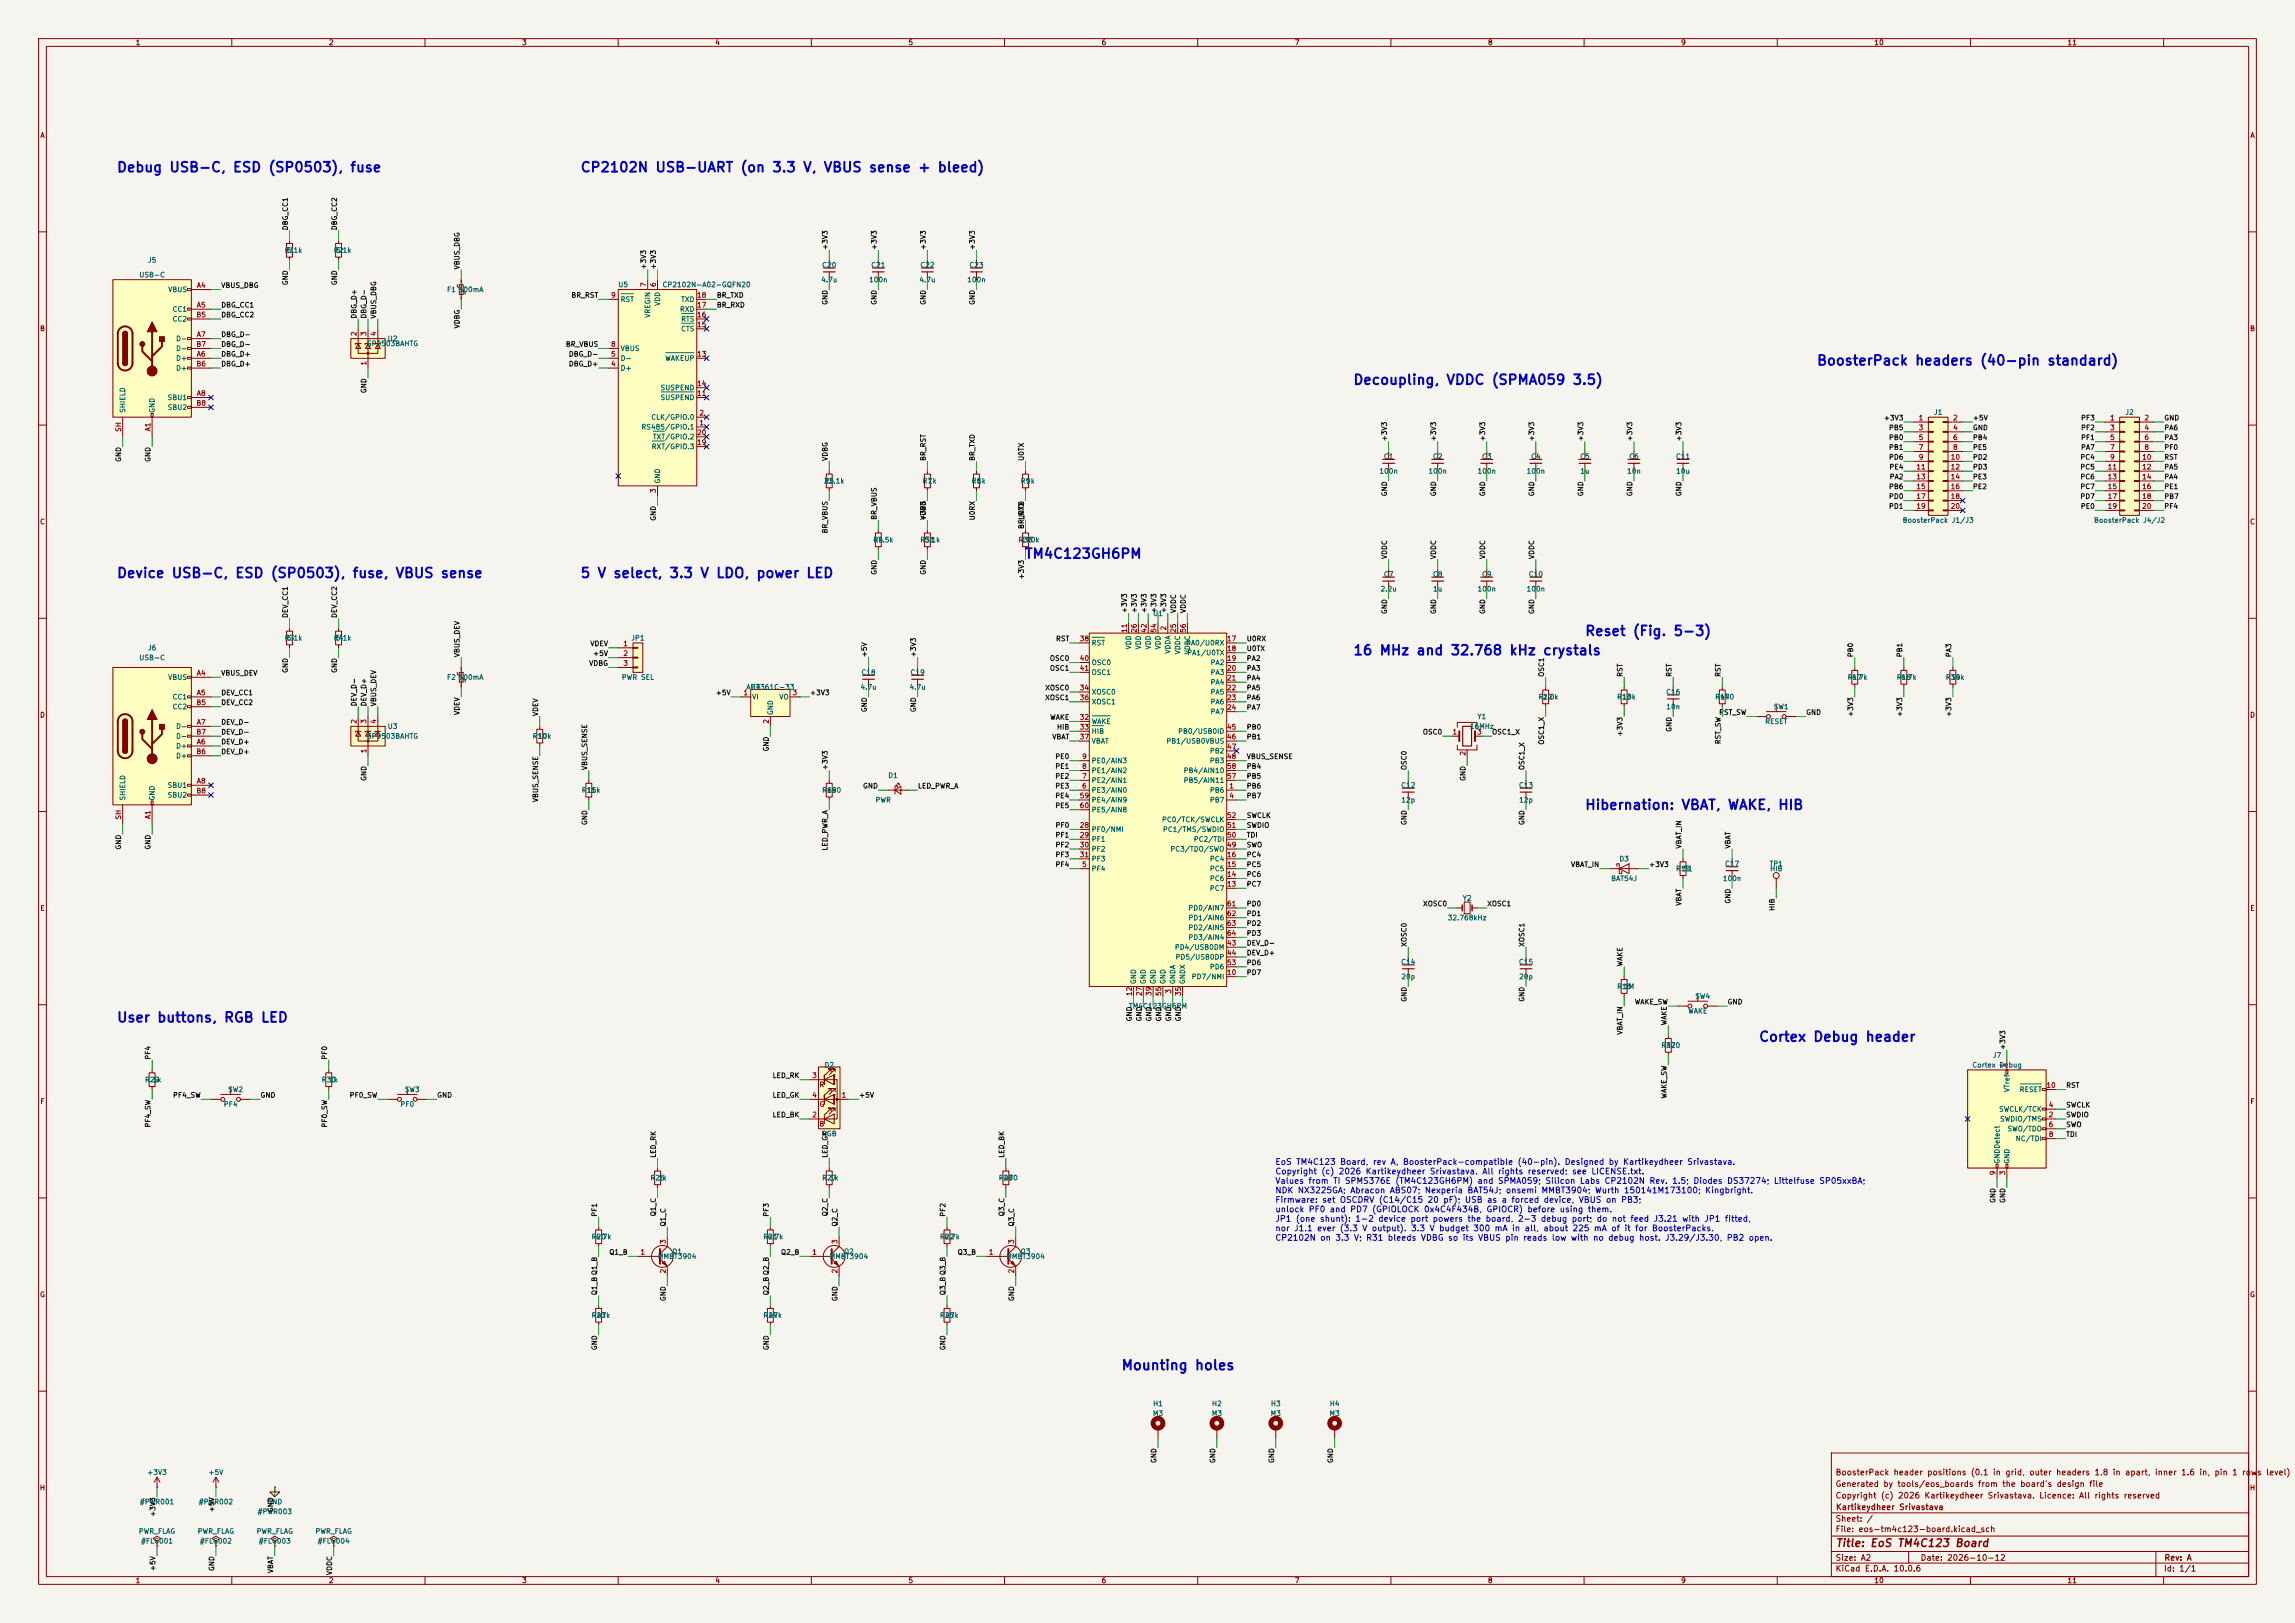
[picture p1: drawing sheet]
<svg xmlns="http://www.w3.org/2000/svg" width="594mm" height="420mm" viewBox="0 0 594 420" stroke-linecap="round" stroke-linejoin="round" font-family="sans-serif">
<defs><g id="words">
<g font-size="2.5" fill="#0000c2">
<text x="30.1" y="45.2">Debug USB-C, ESD (SP0503), fuse</text>
<text x="150.1" y="45.2">CP2102N USB-UART (on 3.3 V, VBUS sense + bleed)</text>
<text x="470.1" y="95.2">BoosterPack headers (40-pin standard)</text>
<text x="350.1" y="100.2">Decoupling, VDDC (SPMA059 3.5)</text>
<text x="265.1" y="145.2">TM4C123GH6PM</text>
<text x="30.1" y="150.2">Device USB-C, ESD (SP0503), fuse, VBUS sense</text>
<text x="150.1" y="150.2">5 V select, 3.3 V LDO, power LED</text>
<text x="410.1" y="165.2">Reset (Fig. 5-3)</text>
<text x="350.1" y="170.2">16 MHz and 32.768 kHz crystals</text>
<text x="410.1" y="210.2">Hibernation: VBAT, WAKE, HIB</text>
<text x="30.1" y="265.2">User buttons, RGB LED</text>
<text x="455.1" y="270.2">Cortex Debug header</text>
<text x="290.1" y="355.2">Mounting holes</text>
</g>
<text font-size="2" fill="#840000" x="475" y="400.8">Title: EoS TM4C123 Board</text>
<g font-size="1.5" fill="#0000c2">
<text x="329.9" y="301.8">EoS TM4C123 Board, rev A, BoosterPack-compatible (40-pin). Designed by Kartikeydheer Srivastava.</text>
<text x="329.9" y="304.3">Copyright (c) 2026 Kartikeydheer Srivastava. All rights reserved; see LICENSE.txt.</text>
<text x="329.9" y="306.7">Values from TI SPMS376E (TM4C123GH6PM) and SPMA059; Silicon Labs CP2102N Rev. 1.5; Diodes DS37274; Littelfuse SP05xxBA;</text>
<text x="329.9" y="309.2">NDK NX3225GA; Abracon ABS07; Nexperia BAT54J; onsemi MMBT3904; Wurth 150141M173100; Kingbright.</text>
<text x="329.9" y="311.6">Firmware: set OSCDRV (C14/C15 20 pF); USB as a forced device, VBUS on PB3;</text>
<text x="329.9" y="314.1">unlock PF0 and PD7 (GPIOLOCK 0x4C4F434B, GPIOCR) before using them.</text>
<text x="329.9" y="316.5">JP1 (one shunt): 1-2 device port powers the board, 2-3 debug port; do not feed J3.21 with JP1 fitted,</text>
<text x="329.9" y="319">nor J1.1 ever (3.3 V output). 3.3 V budget 300 mA in all, about 225 mA of it for BoosterPacks.</text>
<text x="329.9" y="321.4">CP2102N on 3.3 V; R31 bleeds VDBG so its VBUS pin reads low with no debug host. J3.29/J3.30, PB2 open.</text>
</g>
<g font-size="1.5" fill="#840000">
<text x="475" y="382.1">BoosterPack header positions (0.1 in grid, outer headers 1.8 in apart, inner 1.6 in, pin 1 rows level) a</text>
<text x="475" y="388.1">Copyright (c) 2026 Kartikeydheer Srivastava. Licence: All rights reserved</text>
<text x="475" y="385.1">Generated by tools/eos_boards from the board's design file</text>
<text x="475" y="394.1">Sheet: /</text>
<text x="475.1" y="391.1">Kartikeydheer Srivastava</text>
<text x="475" y="396.8">File: eos-tm4c123-board.kicad_sch</text>
<text x="475" y="407">KiCad E.D.A. 10.0.6</text>
<text x="475" y="404.2">Size: A2</text>
<text x="497" y="404.2">Date: 2026-10-12</text>
<text x="560" y="407">Id: 1/1</text>
<text x="560.1" y="404.2">Rev: A</text>
</g>
<g font-size="1.3" fill="#840000">
<text x="35" y="12">1</text>
<text x="85" y="12">2</text>
<text x="135" y="12">3</text>
<text x="185" y="12">4</text>
<text x="235" y="12">5</text>
<text x="285" y="12">6</text>
<text x="335" y="12">7</text>
<text x="385" y="12">8</text>
<text x="435" y="12">9</text>
<text x="485" y="12">10</text>
<text x="535" y="12">11</text>
<text x="10.3" y="36">A</text>
<text x="582.3" y="36">A</text>
<text x="10.2" y="86">B</text>
<text x="582.2" y="86">B</text>
<text x="10.2" y="136">C</text>
<text x="582.2" y="136">C</text>
<text x="10.2" y="186">D</text>
<text x="582.2" y="186">D</text>
<text x="10.3" y="236">E</text>
<text x="582.3" y="236">E</text>
<text x="212" y="281.6">R</text>
<text x="10.3" y="286">F</text>
<text x="212" y="286.7">G</text>
<text x="582.3" y="286">F</text>
<text x="212" y="291.8">B</text>
<text x="10.2" y="336">G</text>
<text x="582.2" y="336">G</text>
<text x="10.2" y="386">H</text>
<text x="582.2" y="386">H</text>
<text x="35" y="410">1</text>
<text x="85" y="410">2</text>
<text x="135" y="410">3</text>
<text x="185" y="410">4</text>
<text x="235" y="410">5</text>
<text x="285" y="410">6</text>
<text x="335" y="410">7</text>
<text x="385" y="410">8</text>
<text x="435" y="410">9</text>
<text x="485" y="410">10</text>
<text x="535" y="410">11</text>
</g>
<g font-size="1.3" fill="#0f0f0f">
<text x="74.8" y="59.7" transform="rotate(-90 74.8 59.7)">DBG_CC1</text>
<text x="87.5" y="59.7" transform="rotate(-90 87.5 59.7)">DBG_CC2</text>
<text x="214.5" y="64.8" transform="rotate(-90 214.5 64.8)">+3V3</text>
<text x="227.2" y="64.8" transform="rotate(-90 227.2 64.8)">+3V3</text>
<text x="239.9" y="64.8" transform="rotate(-90 239.9 64.8)">+3V3</text>
<text x="252.6" y="64.8" transform="rotate(-90 252.6 64.8)">+3V3</text>
<text x="119.3" y="69.9" transform="rotate(-90 119.3 69.9)">VBUS_DBG</text>
<text x="167.5" y="69.9" transform="rotate(-90 167.5 69.9)">+3V3</text>
<text x="170.1" y="69.9" transform="rotate(-90 170.1 69.9)">+3V3</text>
<text x="57.1" y="74.8">VBUS_DBG</text>
<text x="74.8" y="73.9" transform="rotate(-90 74.8 73.9)">GND</text>
<text x="87.5" y="73.9" transform="rotate(-90 87.5 73.9)">GND</text>
<text x="147.8" y="77.3">BR_RST</text>
<text x="185.4" y="77.3">BR_TXD</text>
<text x="57.1" y="82.4">DBG_CC2</text>
<text x="57.1" y="79.9">DBG_CC1</text>
<text x="92.6" y="82.6" transform="rotate(-90 92.6 82.6)">DBG_D+</text>
<text x="95.1" y="82.6" transform="rotate(-90 95.1 82.6)">DBG_D-</text>
<text x="97.7" y="82.6" transform="rotate(-90 97.7 82.6)">VBUS_DBG</text>
<text x="185.4" y="79.9">BR_RXD</text>
<text x="214.5" y="79" transform="rotate(-90 214.5 79)">GND</text>
<text x="227.2" y="79" transform="rotate(-90 227.2 79)">GND</text>
<text x="239.9" y="79" transform="rotate(-90 239.9 79)">GND</text>
<text x="252.6" y="79" transform="rotate(-90 252.6 79)">GND</text>
<text x="57.1" y="87.5">DBG_D-</text>
<text x="119.3" y="85.1" transform="rotate(-90 119.3 85.1)">VDBG</text>
<text x="57.1" y="95.1">DBG_D+</text>
<text x="57.1" y="90">DBG_D-</text>
<text x="57.1" y="92.6">DBG_D+</text>
<text x="146.3" y="90">BR_VBUS</text>
<text x="147.1" y="92.6">DBG_D-</text>
<text x="147.1" y="95.1">DBG_D+</text>
<text x="95.1" y="101.9" transform="rotate(-90 95.1 101.9)">GND</text>
<text x="487.5" y="109.1">+3V3</text>
<text x="488.8" y="111.6">PB5</text>
<text x="510.5" y="109.1">+5V</text>
<text x="510.5" y="111.6">GND</text>
<text x="538.5" y="109.1">PF3</text>
<text x="538.5" y="111.6">PF2</text>
<text x="560" y="109.1">GND</text>
<text x="560" y="111.6">PA6</text>
<text x="31.6" y="119.7" transform="rotate(-90 31.6 119.7)">GND</text>
<text x="39.2" y="119.7" transform="rotate(-90 39.2 119.7)">GND</text>
<text x="214.5" y="119.4" transform="rotate(-90 214.5 119.4)">VDBG</text>
<text x="239.9" y="119.4" transform="rotate(-90 239.9 119.4)">BR_RST</text>
<text x="252.6" y="119.4" transform="rotate(-90 252.6 119.4)">BR_TXD</text>
<text x="265.3" y="119.4" transform="rotate(-90 265.3 119.4)">U0TX</text>
<text x="359.3" y="114.3" transform="rotate(-90 359.3 114.3)">+3V3</text>
<text x="372" y="114.3" transform="rotate(-90 372 114.3)">+3V3</text>
<text x="384.7" y="114.3" transform="rotate(-90 384.7 114.3)">+3V3</text>
<text x="397.4" y="114.3" transform="rotate(-90 397.4 114.3)">+3V3</text>
<text x="410.1" y="114.3" transform="rotate(-90 410.1 114.3)">+3V3</text>
<text x="422.8" y="114.3" transform="rotate(-90 422.8 114.3)">+3V3</text>
<text x="435.5" y="114.3" transform="rotate(-90 435.5 114.3)">+3V3</text>
<text x="488.8" y="114.2">PB0</text>
<text x="488.8" y="116.7">PB1</text>
<text x="488.8" y="119.3">PD6</text>
<text x="510.5" y="114.2">PB4</text>
<text x="510.5" y="116.7">PE5</text>
<text x="510.5" y="119.3">PD2</text>
<text x="538.3" y="119.3">PC4</text>
<text x="538.5" y="114.2">PF1</text>
<text x="538.5" y="116.7">PA7</text>
<text x="560" y="114.2">PA3</text>
<text x="560" y="116.7">PF0</text>
<text x="560" y="119.3">RST</text>
<text x="488.9" y="121.8">PE4</text>
<text x="489" y="124.3">PA2</text>
<text x="510.5" y="121.8">PD3</text>
<text x="510.5" y="124.3">PE3</text>
<text x="538.3" y="124.3">PC6</text>
<text x="538.3" y="121.8">PC5</text>
<text x="560" y="121.8">PA5</text>
<text x="560" y="124.3">PA4</text>
<text x="359.3" y="128.6" transform="rotate(-90 359.3 128.6)">GND</text>
<text x="372" y="128.6" transform="rotate(-90 372 128.6)">GND</text>
<text x="384.7" y="128.6" transform="rotate(-90 384.7 128.6)">GND</text>
<text x="397.4" y="128.6" transform="rotate(-90 397.4 128.6)">GND</text>
<text x="410.1" y="128.6" transform="rotate(-90 410.1 128.6)">GND</text>
<text x="422.8" y="128.6" transform="rotate(-90 422.8 128.6)">GND</text>
<text x="435.5" y="128.6" transform="rotate(-90 435.5 128.6)">GND</text>
<text x="488.8" y="126.9">PB6</text>
<text x="488.8" y="129.4">PD0</text>
<text x="488.8" y="132">PD1</text>
<text x="510.5" y="126.9">PE2</text>
<text x="538.3" y="126.9">PC7</text>
<text x="538.3" y="129.4">PD7</text>
<text x="538.4" y="132">PE0</text>
<text x="560" y="126.9">PE1</text>
<text x="560" y="129.4">PB7</text>
<text x="560" y="132">PF4</text>
<text x="170.1" y="134.9" transform="rotate(-90 170.1 134.9)">GND</text>
<text x="227.2" y="134.6" transform="rotate(-90 227.2 134.6)">BR_VBUS</text>
<text x="239.9" y="134.8" transform="rotate(-90 239.9 134.8)">+3V3</text>
<text x="239.9" y="134.6" transform="rotate(-90 239.9 134.6)">VDBG</text>
<text x="252.6" y="134.8" transform="rotate(-90 252.6 134.8)">U0RX</text>
<text x="265.3" y="137" transform="rotate(-90 265.3 137)">BR_RXD</text>
<text x="265.3" y="134.6" transform="rotate(-90 265.3 134.6)">U0TX</text>
<text x="214.5" y="138.2" transform="rotate(-90 214.5 138.2)">BR_VBUS</text>
<text x="227.2" y="148.9" transform="rotate(-90 227.2 148.9)">GND</text>
<text x="239.9" y="148.9" transform="rotate(-90 239.9 148.9)">GND</text>
<text x="359.3" y="144.8" transform="rotate(-90 359.3 144.8)">VDDC</text>
<text x="372" y="144.8" transform="rotate(-90 372 144.8)">VDDC</text>
<text x="384.7" y="144.8" transform="rotate(-90 384.7 144.8)">VDDC</text>
<text x="397.4" y="144.8" transform="rotate(-90 397.4 144.8)">VDDC</text>
<text x="265.3" y="150.1" transform="rotate(-90 265.3 150.1)">+3V3</text>
<text x="74.8" y="160" transform="rotate(-90 74.8 160)">DEV_CC1</text>
<text x="87.5" y="160" transform="rotate(-90 87.5 160)">DEV_CC2</text>
<text x="292" y="158.8" transform="rotate(-90 292 158.8)">+3V3</text>
<text x="294.5" y="158.8" transform="rotate(-90 294.5 158.8)">+3V3</text>
<text x="297.1" y="158.8" transform="rotate(-90 297.1 158.8)">+3V3</text>
<text x="299.6" y="158.8" transform="rotate(-90 299.6 158.8)">+3V3</text>
<text x="302.1" y="158.8" transform="rotate(-90 302.1 158.8)">+3V3</text>
<text x="304.7" y="158.8" transform="rotate(-90 304.7 158.8)">VDDC</text>
<text x="307.2" y="158.8" transform="rotate(-90 307.2 158.8)">VDDC</text>
<text x="359.3" y="159" transform="rotate(-90 359.3 159)">GND</text>
<text x="372" y="159" transform="rotate(-90 372 159)">GND</text>
<text x="384.7" y="159" transform="rotate(-90 384.7 159)">GND</text>
<text x="397.4" y="159" transform="rotate(-90 397.4 159)">GND</text>
<text x="152.7" y="167.5">VDEV</text>
<text x="273.2" y="166.2">RST</text>
<text x="322.6" y="166.2">U0RX</text>
<text x="119.3" y="170.2" transform="rotate(-90 119.3 170.2)">VBUS_DEV</text>
<text x="152.4" y="172.6">VDBG</text>
<text x="153.4" y="170.1">+5V</text>
<text x="224.7" y="170.2" transform="rotate(-90 224.7 170.2)">+5V</text>
<text x="237.4" y="170.2" transform="rotate(-90 237.4 170.2)">+3V3</text>
<text x="271.6" y="171.3">OSC0</text>
<text x="271.6" y="173.9">OSC1</text>
<text x="322.6" y="168.8">U0TX</text>
<text x="322.6" y="173.9">PA3</text>
<text x="322.6" y="171.3">PA2</text>
<text x="479.9" y="170.2" transform="rotate(-90 479.9 170.2)">PB0</text>
<text x="492.6" y="170.2" transform="rotate(-90 492.6 170.2)">PB1</text>
<text x="505.3" y="170.2" transform="rotate(-90 505.3 170.2)">PA3</text>
<text x="57.1" y="175.1">VBUS_DEV</text>
<text x="74.8" y="174.3" transform="rotate(-90 74.8 174.3)">GND</text>
<text x="87.5" y="174.3" transform="rotate(-90 87.5 174.3)">GND</text>
<text x="270.4" y="178.9">XOSC0</text>
<text x="322.6" y="178.9">PA5</text>
<text x="322.6" y="176.4">PA4</text>
<text x="399.9" y="175.3" transform="rotate(-90 399.9 175.3)">OSC1</text>
<text x="420.2" y="175.3" transform="rotate(-90 420.2 175.3)">RST</text>
<text x="432.9" y="175.3" transform="rotate(-90 432.9 175.3)">RST</text>
<text x="445.6" y="175.3" transform="rotate(-90 445.6 175.3)">RST</text>
<text x="57.1" y="182.8">DEV_CC2</text>
<text x="57.1" y="180.2">DEV_CC1</text>
<text x="92.6" y="182.9" transform="rotate(-90 92.6 182.9)">DEV_D-</text>
<text x="95.1" y="182.9" transform="rotate(-90 95.1 182.9)">DEV_D+</text>
<text x="97.7" y="182.9" transform="rotate(-90 97.7 182.9)">VBUS_DEV</text>
<text x="119.3" y="185.2" transform="rotate(-90 119.3 185.2)">VDEV</text>
<text x="139.6" y="185.4" transform="rotate(-90 139.6 185.4)">VDEV</text>
<text x="185.1" y="180.2">+5V</text>
<text x="209.5" y="180.2">+3V3</text>
<text x="224.7" y="184.4" transform="rotate(-90 224.7 184.4)">GND</text>
<text x="237.4" y="184.4" transform="rotate(-90 237.4 184.4)">GND</text>
<text x="270.4" y="181.5">XOSC1</text>
<text x="322.6" y="184">PA7</text>
<text x="322.6" y="181.5">PA6</text>
<text x="444.8" y="185.3">RST_SW</text>
<text x="467.3" y="185.3">GND</text>
<text x="479.9" y="185.6" transform="rotate(-90 479.9 185.6)">+3V3</text>
<text x="492.6" y="185.6" transform="rotate(-90 492.6 185.6)">+3V3</text>
<text x="505.3" y="185.6" transform="rotate(-90 505.3 185.6)">+3V3</text>
<text x="57.1" y="190.4">DEV_D-</text>
<text x="57.1" y="187.8">DEV_D-</text>
<text x="271.7" y="186.6">WAKE</text>
<text x="272.2" y="191.6">VBAT</text>
<text x="273.4" y="189.1">HIB</text>
<text x="322.6" y="191.6">PB1</text>
<text x="322.6" y="189.1">PB0</text>
<text x="368.1" y="190.4">OSC0</text>
<text x="386.1" y="190.4">OSC1_X</text>
<text x="420.2" y="190.7" transform="rotate(-90 420.2 190.7)">+3V3</text>
<text x="432.9" y="189.5" transform="rotate(-90 432.9 189.5)">GND</text>
<text x="57.1" y="195.5">DEV_D+</text>
<text x="57.1" y="192.9">DEV_D+</text>
<text x="199.3" y="194.6" transform="rotate(-90 199.3 194.6)">GND</text>
<text x="273" y="196.7">PE0</text>
<text x="322.6" y="196.7">VBUS_SENSE</text>
<text x="399.9" y="192.8" transform="rotate(-90 399.9 192.8)">OSC1_X</text>
<text x="445.6" y="192.7" transform="rotate(-90 445.6 192.7)">RST_SW</text>
<text x="95.1" y="202.2" transform="rotate(-90 95.1 202.2)">GND</text>
<text x="152.3" y="199.4" transform="rotate(-90 152.3 199.4)">VBUS_SENSE</text>
<text x="214.5" y="199.4" transform="rotate(-90 214.5 199.4)">+3V3</text>
<text x="273" y="201.8">PE2</text>
<text x="273" y="199.3">PE1</text>
<text x="322.6" y="199.3">PB4</text>
<text x="322.6" y="201.8">PB5</text>
<text x="364.4" y="199.4" transform="rotate(-90 364.4 199.4)">OSC0</text>
<text x="379.6" y="202.2" transform="rotate(-90 379.6 202.2)">GND</text>
<text x="394.8" y="199.4" transform="rotate(-90 394.8 199.4)">OSC1_X</text>
<text x="139.6" y="207.7" transform="rotate(-90 139.6 207.7)">VBUS_SENSE</text>
<text x="223.2" y="204.3">GND</text>
<text x="237.5" y="204.3">LED_PWR_A</text>
<text x="273" y="209.4">PE5</text>
<text x="273" y="206.9">PE4</text>
<text x="273" y="204.3">PE3</text>
<text x="322.6" y="206.9">PB7</text>
<text x="322.6" y="204.3">PB6</text>
<text x="152.3" y="213.6" transform="rotate(-90 152.3 213.6)">GND</text>
<text x="273.1" y="214.5">PF0</text>
<text x="322.6" y="212">SWCLK</text>
<text x="322.6" y="214.5">SWDIO</text>
<text x="364.4" y="213.6" transform="rotate(-90 364.4 213.6)">GND</text>
<text x="394.8" y="213.6" transform="rotate(-90 394.8 213.6)">GND</text>
<text x="31.6" y="220" transform="rotate(-90 31.6 220)">GND</text>
<text x="39.2" y="220" transform="rotate(-90 39.2 220)">GND</text>
<text x="214.5" y="220.2" transform="rotate(-90 214.5 220.2)">LED_PWR_A</text>
<text x="273.1" y="219.6">PF2</text>
<text x="273.1" y="217">PF1</text>
<text x="322.6" y="217">TDI</text>
<text x="322.6" y="219.6">SWO</text>
<text x="435.5" y="219.7" transform="rotate(-90 435.5 219.7)">VBAT_IN</text>
<text x="448.2" y="219.7" transform="rotate(-90 448.2 219.7)">VBAT</text>
<text x="273.1" y="224.7">PF4</text>
<text x="273.1" y="222.1">PF3</text>
<text x="322.6" y="222.1">PC4</text>
<text x="322.6" y="224.7">PC5</text>
<text x="322.6" y="227.2">PC6</text>
<text x="406.5" y="224.7">VBAT_IN</text>
<text x="426.7" y="224.7">+3V3</text>
<text x="322.6" y="229.7">PC7</text>
<text x="448.2" y="234" transform="rotate(-90 448.2 234)">GND</text>
<text x="322.6" y="237.4">PD1</text>
<text x="322.6" y="234.8">PD0</text>
<text x="322.6" y="239.9">PD2</text>
<text x="368.2" y="234.8">XOSC0</text>
<text x="384.8" y="234.8">XOSC1</text>
<text x="435.5" y="234.5" transform="rotate(-90 435.5 234.5)">VBAT</text>
<text x="459.6" y="235.8" transform="rotate(-90 459.6 235.8)">HIB</text>
<text x="322.6" y="242.4">PD3</text>
<text x="322.6" y="245">DEV_D-</text>
<text x="364.4" y="245.1" transform="rotate(-90 364.4 245.1)">XOSC0</text>
<text x="394.8" y="245.1" transform="rotate(-90 394.8 245.1)">XOSC1</text>
<text x="322.6" y="250.1">PD6</text>
<text x="322.6" y="247.5">DEV_D+</text>
<text x="420.2" y="250.2" transform="rotate(-90 420.2 250.2)">WAKE</text>
<text x="322.6" y="252.6">PD7</text>
<text x="364.4" y="259.4" transform="rotate(-90 364.4 259.4)">GND</text>
<text x="394.8" y="259.4" transform="rotate(-90 394.8 259.4)">GND</text>
<text x="423" y="260.2">WAKE_SW</text>
<text x="447" y="260.2">GND</text>
<text x="293.2" y="264.4" transform="rotate(-90 293.2 264.4)">GND</text>
<text x="295.8" y="264.4" transform="rotate(-90 295.8 264.4)">GND</text>
<text x="298.3" y="264.4" transform="rotate(-90 298.3 264.4)">GND</text>
<text x="300.9" y="264.4" transform="rotate(-90 300.9 264.4)">GND</text>
<text x="303.4" y="264.4" transform="rotate(-90 303.4 264.4)">GND</text>
<text x="305.9" y="264.4" transform="rotate(-90 305.9 264.4)">GND</text>
<text x="420.2" y="267.9" transform="rotate(-90 420.2 267.9)">VBAT_IN</text>
<text x="431.7" y="265.5" transform="rotate(-90 431.7 265.5)">WAKE</text>
<text x="39.2" y="274.3" transform="rotate(-90 39.2 274.3)">PF4</text>
<text x="85" y="274.3" transform="rotate(-90 85 274.3)">PF0</text>
<text x="519.3" y="271.8" transform="rotate(-90 519.3 271.8)">+3V3</text>
<text x="199.8" y="279.3">LED_RK</text>
<text x="534.6" y="281.8">RST</text>
<text x="44.6" y="284.4">PF4_SW</text>
<text x="67.3" y="284.4">GND</text>
<text x="90.4" y="284.4">PF0_SW</text>
<text x="113" y="284.4">GND</text>
<text x="199.8" y="284.4">LED_GK</text>
<text x="222.2" y="284.4">+5V</text>
<text x="431.7" y="284.4" transform="rotate(-90 431.7 284.4)">WAKE_SW</text>
<text x="534.6" y="286.9">SWCLK</text>
<text x="39.2" y="291.9" transform="rotate(-90 39.2 291.9)">PF4_SW</text>
<text x="85" y="291.9" transform="rotate(-90 85 291.9)">PF0_SW</text>
<text x="199.8" y="289.4">LED_BK</text>
<text x="534.6" y="289.4">SWDIO</text>
<text x="534.6" y="292">SWO</text>
<text x="170.1" y="299.7" transform="rotate(-90 170.1 299.7)">LED_RK</text>
<text x="214.5" y="299.7" transform="rotate(-90 214.5 299.7)">LED_GK</text>
<text x="260.2" y="299.7" transform="rotate(-90 260.2 299.7)">LED_BK</text>
<text x="534.6" y="294.5">TDI</text>
<text x="516.8" y="311.4" transform="rotate(-90 516.8 311.4)">GND</text>
<text x="519.3" y="311.4" transform="rotate(-90 519.3 311.4)">GND</text>
<text x="154.8" y="315" transform="rotate(-90 154.8 315)">PF1</text>
<text x="170.1" y="314.9" transform="rotate(-90 170.1 314.9)">Q1_C</text>
<text x="172.6" y="317.5" transform="rotate(-90 172.6 317.5)">Q1_C</text>
<text x="199.3" y="315" transform="rotate(-90 199.3 315)">PF3</text>
<text x="214.5" y="314.9" transform="rotate(-90 214.5 314.9)">Q2_C</text>
<text x="217" y="317.5" transform="rotate(-90 217 317.5)">Q2_C</text>
<text x="245" y="315" transform="rotate(-90 245 315)">PF2</text>
<text x="260.2" y="314.9" transform="rotate(-90 260.2 314.9)">Q3_C</text>
<text x="262.8" y="317.5" transform="rotate(-90 262.8 317.5)">Q3_C</text>
<text x="157.6" y="325">Q1_B</text>
<text x="202" y="325">Q2_B</text>
<text x="247.7" y="325">Q3_B</text>
<text x="154.8" y="335.3" transform="rotate(-90 154.8 335.3)">Q1_BQ1_B</text>
<text x="199.3" y="335.3" transform="rotate(-90 199.3 335.3)">Q2_BQ2_B</text>
<text x="245" y="335.3" transform="rotate(-90 245 335.3)">Q3_BQ3_B</text>
<text x="172.6" y="336.8" transform="rotate(-90 172.6 336.8)">GND</text>
<text x="217" y="336.8" transform="rotate(-90 217 336.8)">GND</text>
<text x="262.8" y="336.8" transform="rotate(-90 262.8 336.8)">GND</text>
<text x="154.8" y="349.5" transform="rotate(-90 154.8 349.5)">GND</text>
<text x="199.3" y="349.5" transform="rotate(-90 199.3 349.5)">GND</text>
<text x="245" y="349.5" transform="rotate(-90 245 349.5)">GND</text>
<text x="299.6" y="378.7" transform="rotate(-90 299.6 378.7)">GND</text>
<text x="314.8" y="378.7" transform="rotate(-90 314.8 378.7)">GND</text>
<text x="330.1" y="378.7" transform="rotate(-90 330.1 378.7)">GND</text>
<text x="345.3" y="378.7" transform="rotate(-90 345.3 378.7)">GND</text>
<text x="40.5" y="392.7" transform="rotate(-90 40.5 392.7)">+3V3</text>
<text x="55.8" y="391.4" transform="rotate(-90 55.8 391.4)">+5V</text>
<text x="71" y="391.4" transform="rotate(-90 71 391.4)">GND</text>
<text x="40.5" y="406.7" transform="rotate(-90 40.5 406.7)">+5V</text>
<text x="55.8" y="406.7" transform="rotate(-90 55.8 406.7)">GND</text>
<text x="71" y="407.2" transform="rotate(-90 71 407.2)">VBAT</text>
<text x="86.2" y="407.7" transform="rotate(-90 86.2 407.7)">VDDC</text>
</g>
<g font-size="1.3" fill="#006464">
<text x="73.6" y="65.7">R1</text>
<text x="74" y="65.7">5.1k</text>
<text x="86.3" y="65.7">R2</text>
<text x="86.7" y="65.7">5.1k</text>
<text x="38.2" y="68.3">J5</text>
<text x="212.7" y="69.5">C20</text>
<text x="225.4" y="69.5">C21</text>
<text x="238.1" y="69.5">C22</text>
<text x="250.8" y="69.5">C23</text>
<text x="35.9" y="72.1">USB-C</text>
<text x="43.4" y="75.9">VBUS</text>
<text x="115.6" y="75.9">F1</text>
<text x="118.6" y="75.9">500mA</text>
<text x="159.9" y="74.6">U5</text>
<text x="171.4" y="74.6">CP2102N-A02-GQFN20</text>
<text x="212.4" y="73.4">4.7u</text>
<text x="224.8" y="73.4">100n</text>
<text x="237.8" y="73.4">4.7u</text>
<text x="250.2" y="73.4">100n</text>
<text x="44.5" y="81">CC1</text>
<text x="44.5" y="83.5">CC2</text>
<text x="160.5" y="78.4">RST</text>
<text x="168.6" y="82.4" transform="rotate(-90 168.6 82.4)">VREGIN</text>
<text x="171.1" y="79.3" transform="rotate(-90 171.1 79.3)">VDD</text>
<text x="175.9" y="81">RXD</text>
<text x="176.2" y="83.5">RTS</text>
<text x="176.2" y="78.4">TXD</text>
<text x="45.4" y="88.6">D-</text>
<text x="94.9" y="89.9">SP0503BAHTG</text>
<text x="100.2" y="88.6">U2</text>
<text x="176.2" y="86.1">CTS</text>
<text x="45.4" y="93.7">D+</text>
<text x="45.4" y="91.1">D-</text>
<text x="160.5" y="93.7">D-</text>
<text x="160.5" y="91.1">VBUS</text>
<text x="172" y="93.7">WAKEUP</text>
<text x="45.4" y="96.2">D+</text>
<text x="160.5" y="96.2">D+</text>
<text x="170.8" y="101.3">SUSPEND</text>
<text x="32.7" y="107" transform="rotate(-90 32.7 107)">SHIELD</text>
<text x="40.3" y="107" transform="rotate(-90 40.3 107)">GND</text>
<text x="43.3" y="103.8">SBU1</text>
<text x="43.3" y="106.4">SBU2</text>
<text x="170.8" y="103.8">SUSPEND</text>
<text x="500.4" y="107.6">J1</text>
<text x="550" y="107.6">J2</text>
<text x="165.9" y="111.5">RS485/GPIO.1</text>
<text x="168.4" y="108.9">CLK/GPIO.0</text>
<text x="168.8" y="114">TXT/GPIO.2</text>
<text x="168.5" y="116.5">RXT/GPIO.3</text>
<text x="358" y="119.1">C1</text>
<text x="370.7" y="119.1">C2</text>
<text x="383.4" y="119.1">C3</text>
<text x="396.1" y="119.1">C4</text>
<text x="408.8" y="119.1">C5</text>
<text x="421.5" y="119.1">C6</text>
<text x="433.6" y="119.1">C11</text>
<text x="171.1" y="125.2" transform="rotate(-90 171.1 125.2)">GND</text>
<text x="213.1" y="125.4">22.1k</text>
<text x="213.3" y="125.4">R5</text>
<text x="238.7" y="125.4">R7</text>
<text x="240.1" y="125.4">1k</text>
<text x="251.4" y="125.4">R8</text>
<text x="252.8" y="125.4">1k</text>
<text x="264.1" y="125.4">R9</text>
<text x="265.5" y="125.4">1k</text>
<text x="356.9" y="122.9">100n</text>
<text x="369.6" y="122.9">100n</text>
<text x="382.3" y="122.9">100n</text>
<text x="395" y="122.9">100n</text>
<text x="408.9" y="122.9">1u</text>
<text x="421" y="122.9">10n</text>
<text x="433.7" y="122.9">10u</text>
<text x="492.3" y="135.6">BoosterPack J1/J3</text>
<text x="541.9" y="135.6">BoosterPack J4/J2</text>
<text x="225.8" y="140.7">47.5k</text>
<text x="226" y="140.7">R6</text>
<text x="238.1" y="140.7">R31</text>
<text x="239.1" y="140.7">5.1k</text>
<text x="263.5" y="140.7">R33</text>
<text x="264.2" y="140.7">100k</text>
<text x="358" y="149.6">C7</text>
<text x="370.7" y="149.6">C8</text>
<text x="383.4" y="149.6">C9</text>
<text x="395.5" y="149.6">C10</text>
<text x="357.2" y="153.4">2.2u</text>
<text x="370.8" y="153.4">1u</text>
<text x="382.3" y="153.4">100n</text>
<text x="395" y="153.4">100n</text>
<text x="298.3" y="159.7">U1</text>
<text x="73.6" y="166.1">R3</text>
<text x="74" y="166.1">5.1k</text>
<text x="86.3" y="166.1">R4</text>
<text x="86.7" y="166.1">5.1k</text>
<text x="163.2" y="166.1">JP1</text>
<text x="282.4" y="167.3">RST</text>
<text x="306.8" y="167.3">PA0/U0RX</text>
<text x="35.9" y="171.1">USB-C</text>
<text x="38.2" y="168.6">J6</text>
<text x="282.4" y="172.4">OSC0</text>
<text x="293.1" y="168.2" transform="rotate(-90 293.1 168.2)">VDD</text>
<text x="295.6" y="168.2" transform="rotate(-90 295.6 168.2)">VDD</text>
<text x="298.1" y="168.2" transform="rotate(-90 298.1 168.2)">VDD</text>
<text x="300.7" y="168.2" transform="rotate(-90 300.7 168.2)">VDD</text>
<text x="303.2" y="169.3" transform="rotate(-90 303.2 169.3)">VDDA</text>
<text x="305.8" y="169.5" transform="rotate(-90 305.8 169.5)">VDDC</text>
<text x="307.1" y="169.9">PA1/U0TX</text>
<text x="308.3" y="169.5" transform="rotate(-90 308.3 169.5)">VDDC</text>
<text x="313.2" y="172.4">PA2</text>
<text x="43.4" y="176.2">VBUS</text>
<text x="115.6" y="176.2">F2</text>
<text x="118.6" y="176.2">500mA</text>
<text x="160.8" y="176.2">PWR SEL</text>
<text x="193" y="178.8">AP7361C-33</text>
<text x="194.2" y="178.8">U4</text>
<text x="222.6" y="178.8">4.7u</text>
<text x="222.8" y="175">C18</text>
<text x="235.3" y="178.8">4.7u</text>
<text x="235.5" y="175">C19</text>
<text x="282.4" y="175">OSC1</text>
<text x="313.2" y="175">PA3</text>
<text x="313.2" y="177.5">PA4</text>
<text x="478.1" y="176.2">R17</text>
<text x="479.2" y="176.2">4.7k</text>
<text x="490.8" y="176.2">R18</text>
<text x="491.9" y="176.2">4.7k</text>
<text x="503.5" y="176.2">R34</text>
<text x="504.9" y="176.2">10k</text>
<text x="44.5" y="181.3">CC1</text>
<text x="44.5" y="183.8">CC2</text>
<text x="194.5" y="181.3">VI</text>
<text x="200.4" y="185.2" transform="rotate(-90 200.4 185.2)">GND</text>
<text x="201.6" y="181.3">VO</text>
<text x="282.4" y="180">XOSC0</text>
<text x="282.4" y="182.6">XOSC1</text>
<text x="313.2" y="180">PA5</text>
<text x="313.2" y="182.6">PA6</text>
<text x="313.2" y="185.1">PA7</text>
<text x="398.1" y="181.3">R12</text>
<text x="399.2" y="181.3">2.0k</text>
<text x="418.4" y="181.3">R13</text>
<text x="419.8" y="181.3">10k</text>
<text x="431.1" y="180">C16</text>
<text x="431.2" y="183.8">10n</text>
<text x="443.8" y="181.3">R14</text>
<text x="445.1" y="181.3">470</text>
<text x="458.9" y="183.8">SW1</text>
<text x="45.4" y="188.9">D-</text>
<text x="45.4" y="191.5">D-</text>
<text x="94.9" y="191.5">SP0503BAHTG</text>
<text x="100.2" y="188.9">U3</text>
<text x="137.7" y="191.5">R10</text>
<text x="139.1" y="191.5">10k</text>
<text x="282.4" y="187.7">WAKE</text>
<text x="282.4" y="190.2">HIB</text>
<text x="304.8" y="190.2">PB0/USB0ID</text>
<text x="380.3" y="188.9">16MHz</text>
<text x="382.3" y="186.4">Y1</text>
<text x="456.7" y="187.7">RESET</text>
<text x="45.4" y="194">D+</text>
<text x="45.4" y="196.5">D+</text>
<text x="282.4" y="197.8">PE0/AIN3</text>
<text x="282.4" y="192.7">VBAT</text>
<text x="301.8" y="192.7">PB1/USB0VBUS</text>
<text x="313" y="195.3">PB2</text>
<text x="313" y="197.8">PB3</text>
<text x="229.8" y="201.6">D1</text>
<text x="282.4" y="202.9">PE2/AIN1</text>
<text x="282.4" y="200.4">PE1/AIN2</text>
<text x="306.2" y="202.9">PB5/AIN11</text>
<text x="306.2" y="200.4">PB4/AIN10</text>
<text x="32.7" y="207.3" transform="rotate(-90 32.7 207.3)">SHIELD</text>
<text x="40.3" y="207.3" transform="rotate(-90 40.3 207.3)">GND</text>
<text x="43.3" y="204.2">SBU1</text>
<text x="43.3" y="206.7">SBU2</text>
<text x="150.4" y="205.4">R11</text>
<text x="151.8" y="205.4">15k</text>
<text x="212.7" y="205.4">R19</text>
<text x="214" y="205.4">680</text>
<text x="226.5" y="208">PWR</text>
<text x="282.4" y="205.4">PE3/AIN0</text>
<text x="282.4" y="208">PE4/AIN9</text>
<text x="313" y="205.4">PB6</text>
<text x="313" y="208">PB7</text>
<text x="362.5" y="204.2">C12</text>
<text x="362.6" y="208">12p</text>
<text x="393" y="204.2">C13</text>
<text x="393.1" y="208">12p</text>
<text x="282.4" y="215.6">PF0/NMI</text>
<text x="282.4" y="210.5">PE5/AIN8</text>
<text x="300.6" y="213.1">PC0/TCK/SWCLK</text>
<text x="300.9" y="215.6">PC1/TMS/SWDIO</text>
<text x="282.4" y="218.1">PF1</text>
<text x="282.4" y="220.7">PF2</text>
<text x="302.8" y="220.7">PC3/TDO/SWO</text>
<text x="308.8" y="218.1">PC2/TDI</text>
<text x="282.4" y="225.8">PF4</text>
<text x="282.4" y="223.2">PF3</text>
<text x="313" y="225.8">PC5</text>
<text x="313" y="223.2">PC4</text>
<text x="419" y="223.2">D3</text>
<text x="433.6" y="225.8">R15</text>
<text x="435.5" y="225.8">51</text>
<text x="446.3" y="224.5">C17</text>
<text x="457.9" y="224.5">TP1</text>
<text x="458" y="225.8">HIB</text>
<text x="313" y="230.8">PC7</text>
<text x="313" y="228.3">PC6</text>
<text x="378.5" y="233.4">Y2</text>
<text x="416.9" y="228.3">BAT54J</text>
<text x="445.8" y="228.3">100n</text>
<text x="307.5" y="235.9">PD0/AIN7</text>
<text x="307.5" y="238.5">PD1/AIN6</text>
<text x="374.6" y="238.5">32.768kHz</text>
<text x="307.5" y="241">PD2/AIN5</text>
<text x="307.5" y="243.5">PD3/AIN4</text>
<text x="303.9" y="246.1">PD4/USB0DM</text>
<text x="304.1" y="248.6">PD5/USB0DP</text>
<text x="313" y="251.2">PD6</text>
<text x="362.5" y="249.9">C14</text>
<text x="393" y="249.9">C15</text>
<text x="294.3" y="254.8" transform="rotate(-90 294.3 254.8)">GND</text>
<text x="296.9" y="254.8" transform="rotate(-90 296.9 254.8)">GND</text>
<text x="299.4" y="254.8" transform="rotate(-90 299.4 254.8)">GND</text>
<text x="302" y="254.8" transform="rotate(-90 302 254.8)">GND</text>
<text x="304.5" y="254.8" transform="rotate(-90 304.5 254.8)">GNDA</text>
<text x="307" y="254.8" transform="rotate(-90 307 254.8)">GNDX</text>
<text x="308.3" y="253.7">PD7/NMI</text>
<text x="362.6" y="253.7">20p</text>
<text x="393.1" y="253.7">20p</text>
<text x="418.4" y="256.2">R16</text>
<text x="420.2" y="256.2">1M</text>
<text x="292.1" y="261.3">TM4C123GH6PM</text>
<text x="436.8" y="262.6">WAKE</text>
<text x="438.6" y="258.8">SW4</text>
<text x="429.8" y="271.5">R32</text>
<text x="431.1" y="271.5">470</text>
<text x="515.7" y="274">J7</text>
<text x="37.4" y="280.4">R29</text>
<text x="39.4" y="280.4">1k</text>
<text x="83.1" y="280.4">R30</text>
<text x="85.1" y="280.4">1k</text>
<text x="213.3" y="276.6">D2</text>
<text x="510.4" y="276.6">Cortex Debug</text>
<text x="57.8" y="286.7">PF4</text>
<text x="58.9" y="282.9">SW2</text>
<text x="103.5" y="286.7">PF0</text>
<text x="104.6" y="282.9">SW3</text>
<text x="517.3" y="288">SWCLK/TCK</text>
<text x="520.4" y="282.8" transform="rotate(-90 520.4 282.8)">VTref</text>
<text x="522.6" y="282.9">RESET</text>
<text x="517.5" y="290.5">SWDIO/TMS</text>
<text x="519.5" y="293.1">SWO/TDO</text>
<text x="212.6" y="294.3">RGB</text>
<text x="521.6" y="295.6">NC/TDI</text>
<text x="168.2" y="305.8">R26</text>
<text x="170.2" y="305.8">1k</text>
<text x="212.7" y="305.8">R27</text>
<text x="214.7" y="305.8">1k</text>
<text x="258.4" y="305.8">R28</text>
<text x="259.7" y="305.8">470</text>
<text x="517.9" y="301.3" transform="rotate(-90 517.9 301.3)">GNDDetect</text>
<text x="520.4" y="301.3" transform="rotate(-90 520.4 301.3)">GND</text>
<text x="153" y="321">R20</text>
<text x="154.1" y="321">4.7k</text>
<text x="197.4" y="321">R21</text>
<text x="198.5" y="321">4.7k</text>
<text x="243.1" y="321">R22</text>
<text x="244.2" y="321">4.7k</text>
<text x="170.1" y="326.1">MMBT3904</text>
<text x="173.9" y="324.8">Q1</text>
<text x="214.6" y="326.1">MMBT3904</text>
<text x="218.3" y="324.8">Q2</text>
<text x="260.3" y="326.1">MMBT3904</text>
<text x="264" y="324.8">Q3</text>
<text x="153" y="341.3">R23</text>
<text x="154.4" y="341.3">47k</text>
<text x="197.4" y="341.3">R24</text>
<text x="198.8" y="341.3">47k</text>
<text x="243.1" y="341.3">R25</text>
<text x="244.5" y="341.3">47k</text>
<text x="298.3" y="364.2">H1</text>
<text x="313.6" y="364.2">H2</text>
<text x="328.8" y="364.2">H3</text>
<text x="344" y="364.2">H4</text>
<text x="298.3" y="366.7">M3</text>
<text x="313.5" y="366.7">M3</text>
<text x="328.7" y="366.7">M3</text>
<text x="344" y="366.7">M3</text>
<text x="38" y="382">+3V3</text>
<text x="53.8" y="382">+5V</text>
<text x="36.1" y="389.6">#PWR001</text>
<text x="51.3" y="389.6">#PWR002</text>
<text x="69.1" y="389.6">GND</text>
<text x="66.5" y="392.1">#PWR003</text>
<text x="35.8" y="397.2">PWR_FLAG</text>
<text x="36.4" y="399.7">#FLG001</text>
<text x="51" y="397.2">PWR_FLAG</text>
<text x="51.6" y="399.7">#FLG002</text>
<text x="66.3" y="397.2">PWR_FLAG</text>
<text x="66.9" y="399.7">#FLG003</text>
<text x="81.5" y="397.2">PWR_FLAG</text>
<text x="82.1" y="399.7">#FLG004</text>
</g>
<g font-size="1.3" fill="#a90000">
<text x="50.8" y="74.8">A4</text>
<text x="158" y="77.3">9</text>
<text x="167.5" y="74.4" transform="rotate(-90 167.5 74.4)">7</text>
<text x="170" y="74.4" transform="rotate(-90 170 74.4)">6</text>
<text x="180.3" y="77.3">18</text>
<text x="50.7" y="82.4">B5</text>
<text x="50.8" y="79.9">A5</text>
<text x="180.3" y="82.4">16</text>
<text x="180.3" y="79.9">17</text>
<text x="50.8" y="87.5">A7</text>
<text x="92.6" y="87.1" transform="rotate(-90 92.6 87.1)">2</text>
<text x="95.1" y="87.1" transform="rotate(-90 95.1 87.1)">3</text>
<text x="97.7" y="87.1" transform="rotate(-90 97.7 87.1)">4</text>
<text x="180.3" y="85">15</text>
<text x="50.7" y="95.1">B6</text>
<text x="50.7" y="90">B7</text>
<text x="50.8" y="92.6">A6</text>
<text x="95.1" y="94.7" transform="rotate(-90 95.1 94.7)">1</text>
<text x="158" y="95.1">4</text>
<text x="158" y="92.6">5</text>
<text x="158" y="90">8</text>
<text x="180.3" y="92.6">13</text>
<text x="180.3" y="100.2">14</text>
<text x="50.7" y="105.3">B8</text>
<text x="50.8" y="102.7">A8</text>
<text x="180.3" y="102.7">11</text>
<text x="180.9" y="107.8">2</text>
<text x="31.6" y="111.9" transform="rotate(-90 31.6 111.9)">SH</text>
<text x="39.2" y="111.8" transform="rotate(-90 39.2 111.8)">A1</text>
<text x="180.3" y="112.9">20</text>
<text x="180.9" y="110.4">1</text>
<text x="496.5" y="109.1">1</text>
<text x="496.5" y="111.6">3</text>
<text x="505.4" y="109.1">2</text>
<text x="505.4" y="111.6">4</text>
<text x="546" y="109.1">1</text>
<text x="546" y="111.6">3</text>
<text x="554.9" y="109.1">2</text>
<text x="554.9" y="111.6">4</text>
<text x="180.3" y="115.4">19</text>
<text x="496.5" y="114.2">5</text>
<text x="496.5" y="116.7">7</text>
<text x="496.5" y="119.2">9</text>
<text x="504.8" y="119.2">10</text>
<text x="505.4" y="114.2">6</text>
<text x="505.4" y="116.7">8</text>
<text x="546" y="114.2">5</text>
<text x="546" y="116.7">7</text>
<text x="546" y="119.2">9</text>
<text x="554.3" y="119.2">10</text>
<text x="554.9" y="114.2">6</text>
<text x="554.9" y="116.7">8</text>
<text x="495.9" y="121.8">11</text>
<text x="495.9" y="124.3">13</text>
<text x="504.8" y="121.8">12</text>
<text x="504.8" y="124.3">14</text>
<text x="545.4" y="121.8">11</text>
<text x="545.4" y="124.3">13</text>
<text x="554.3" y="121.8">12</text>
<text x="554.3" y="124.3">14</text>
<text x="170" y="127.7" transform="rotate(-90 170 127.7)">3</text>
<text x="495.9" y="126.9">15</text>
<text x="495.9" y="129.4">17</text>
<text x="495.9" y="131.9">19</text>
<text x="504.8" y="126.9">16</text>
<text x="504.8" y="129.4">18</text>
<text x="504.8" y="131.9">20</text>
<text x="545.4" y="126.9">15</text>
<text x="545.4" y="129.4">17</text>
<text x="545.4" y="131.9">19</text>
<text x="554.3" y="126.9">16</text>
<text x="554.3" y="129.4">18</text>
<text x="554.3" y="131.9">20</text>
<text x="161.2" y="167.5">1</text>
<text x="279.3" y="166.2">38</text>
<text x="292" y="163.9" transform="rotate(-90 292 163.9)">11</text>
<text x="294.5" y="163.9" transform="rotate(-90 294.5 163.9)">26</text>
<text x="297" y="163.9" transform="rotate(-90 297 163.9)">42</text>
<text x="299.6" y="163.9" transform="rotate(-90 299.6 163.9)">54</text>
<text x="302.1" y="163.3" transform="rotate(-90 302.1 163.3)">2</text>
<text x="304.7" y="163.9" transform="rotate(-90 304.7 163.9)">25</text>
<text x="307.2" y="163.9" transform="rotate(-90 307.2 163.9)">56</text>
<text x="317.4" y="166.2">17</text>
<text x="161.2" y="170">2</text>
<text x="161.2" y="172.6">3</text>
<text x="279.3" y="171.3">40</text>
<text x="279.3" y="173.9">41</text>
<text x="317.4" y="168.8">18</text>
<text x="317.4" y="171.3">19</text>
<text x="317.4" y="173.9">20</text>
<text x="50.8" y="175.1">A4</text>
<text x="279.3" y="178.9">34</text>
<text x="317.4" y="176.4">21</text>
<text x="317.4" y="178.9">22</text>
<text x="50.7" y="182.7">B5</text>
<text x="50.8" y="180.2">A5</text>
<text x="192.3" y="180.2">1</text>
<text x="205" y="180.2">3</text>
<text x="279.3" y="181.5">36</text>
<text x="317.4" y="181.5">23</text>
<text x="317.4" y="184">24</text>
<text x="50.7" y="190.4">B7</text>
<text x="50.8" y="187.8">A7</text>
<text x="92.6" y="187.4" transform="rotate(-90 92.6 187.4)">2</text>
<text x="95.1" y="187.4" transform="rotate(-90 95.1 187.4)">3</text>
<text x="97.7" y="187.4" transform="rotate(-90 97.7 187.4)">4</text>
<text x="199.3" y="187.4" transform="rotate(-90 199.3 187.4)">2</text>
<text x="279.3" y="186.6">32</text>
<text x="279.3" y="189.1">33</text>
<text x="279.3" y="191.6">37</text>
<text x="317.4" y="189.1">45</text>
<text x="317.4" y="191.6">46</text>
<text x="375.8" y="190.4">1</text>
<text x="382.2" y="190.4">3</text>
<text x="50.7" y="195.4">B6</text>
<text x="50.8" y="192.9">A6</text>
<text x="95.1" y="195" transform="rotate(-90 95.1 195)">1</text>
<text x="279.9" y="196.7">9</text>
<text x="317.4" y="194.2">47</text>
<text x="317.4" y="196.7">48</text>
<text x="379.6" y="195.7" transform="rotate(-90 379.6 195.7)">2</text>
<text x="50.8" y="203.1">A8</text>
<text x="279.9" y="201.8">7</text>
<text x="279.9" y="199.3">8</text>
<text x="317.4" y="201.8">57</text>
<text x="317.4" y="199.3">58</text>
<text x="50.7" y="205.6">B8</text>
<text x="279.3" y="206.9">59</text>
<text x="279.3" y="209.4">60</text>
<text x="279.9" y="204.3">6</text>
<text x="318" y="204.3">1</text>
<text x="318" y="206.9">4</text>
<text x="31.6" y="212.2" transform="rotate(-90 31.6 212.2)">SH</text>
<text x="39.2" y="212.1" transform="rotate(-90 39.2 212.1)">A1</text>
<text x="279.3" y="214.5">28</text>
<text x="317.4" y="214.5">51</text>
<text x="317.4" y="212">52</text>
<text x="279.3" y="217">29</text>
<text x="279.3" y="219.6">30</text>
<text x="317.4" y="219.6">49</text>
<text x="317.4" y="217">50</text>
<text x="279.3" y="222.1">31</text>
<text x="279.9" y="224.7">5</text>
<text x="317.4" y="227.2">14</text>
<text x="317.4" y="224.7">15</text>
<text x="317.4" y="222.1">16</text>
<text x="317.4" y="229.7">13</text>
<text x="317.4" y="234.8">61</text>
<text x="317.4" y="237.4">62</text>
<text x="317.4" y="239.9">63</text>
<text x="317.4" y="245">43</text>
<text x="317.4" y="242.4">64</text>
<text x="317.4" y="247.5">44</text>
<text x="317.4" y="250.1">53</text>
<text x="293.2" y="257.9" transform="rotate(-90 293.2 257.9)">12</text>
<text x="295.8" y="257.9" transform="rotate(-90 295.8 257.9)">27</text>
<text x="298.3" y="257.9" transform="rotate(-90 298.3 257.9)">39</text>
<text x="300.9" y="257.9" transform="rotate(-90 300.9 257.9)">55</text>
<text x="303.4" y="257.3" transform="rotate(-90 303.4 257.3)">3</text>
<text x="305.9" y="257.9" transform="rotate(-90 305.9 257.9)">35</text>
<text x="317.4" y="252.6">10</text>
<text x="210.1" y="279.3">3</text>
<text x="519.3" y="276.3" transform="rotate(-90 519.3 276.3)">1</text>
<text x="529.5" y="281.8">10</text>
<text x="210.1" y="284.3">4</text>
<text x="217.7" y="284.3">1</text>
<text x="530.1" y="286.9">4</text>
<text x="210.1" y="289.4">2</text>
<text x="530.1" y="289.4">2</text>
<text x="530.1" y="292">6</text>
<text x="530.1" y="294.5">8</text>
<text x="516.8" y="304.3" transform="rotate(-90 516.8 304.3)">9</text>
<text x="519.3" y="304.3" transform="rotate(-90 519.3 304.3)">3</text>
<text x="172.6" y="322" transform="rotate(-90 172.6 322)">3</text>
<text x="217" y="322" transform="rotate(-90 217 322)">3</text>
<text x="262.8" y="322" transform="rotate(-90 262.8 322)">3</text>
<text x="165.6" y="325">1</text>
<text x="172.6" y="329.7" transform="rotate(-90 172.6 329.7)">2</text>
<text x="210.1" y="325">1</text>
<text x="217" y="329.7" transform="rotate(-90 217 329.7)">2</text>
<text x="255.8" y="325">1</text>
<text x="262.8" y="329.7" transform="rotate(-90 262.8 329.7)">2</text>
</g>
</g></defs>
<path d="M0 0h594v420h-594z" fill="#f5f4ef" stroke="#f5f4ef" stroke-width=".26"/>
<g fill="none" stroke="#840000" stroke-width=".26">
<path d="M10 10h574v400h-574zM12 12h570v396h-570zM60 10v2M110 10v2M160 10v2M210 10v2M260 10v2M310 10v2M360 10v2M410 10v2M460 10v2M510 10v2"/>
<path d="M560 10v2M10 60h2M214.6 67.3v2M214.6 70.4v2M227.3 67.3v2M227.3 70.4v2M240 67.3v2M240 70.4v2M252.7 67.3v2M252.7 70.4v2M582 60h2M10 110h2"/>
<path d="M582 110h2M10 160h2M237.5 172.7v2.1M237.5 175.8v2M419.6 178.6h1.5v3.5h-1.5zM420.4 177.8v.8M433.1 177.8v2M445 178.6h1.5v3.5h-1.5zM445.8 177.8v.8M479.3 173.5h1.5v3.5h-1.5zM480.1 172.7v.8M480.1 177v.8"/>
<path d="M492 173.5h1.5v3.5h-1.5zM492.8 172.7v.8M492.8 177v.8M504.7 173.5h1.5v3.5h-1.5zM505.5 172.7v.8M505.5 177v.8M582 160h2M420.4 182.1v.8M433.1 180.8v2.1M445.8 182.1v.8M454.7 185.4h2.5M457.2 184.2h5.1"/>
<path d="M459.7 182.4v1.8M462.3 185.4h2.5M10 210h2M229.9 204.5h5M231.6 204.5l1.6-1v2zM231.6 203.5v2M231.9 203.5v-.3h.3h-.3l.5 .5M232.4 202.9v-.2h.3h-.3l.5 .5M582 210h2M377.2 235h1.3M379 233.4h1.5v3.1h-1.5zM381 235h1.3"/>
<path d="M448.3 222.3v2M448.3 225.3v2M10 260h2M582 260h2M10 310h2M582 310h2M10 360h2M474 376h108v32h-108zM582 360h2M40.6 398.8l1.1-.7-1.1-.6-1 .6 1 .7v1.3M40.6 384.8h.1M40.6 382.3l-.7 1.2"/>
<path d="M40.6 382.3l.8 1.2M40.6 382.3v2.5M55.9 398.8l1-.7-1-.6-1 .6 1 .7v1.3M55.9 384.8h.1M55.9 382.3l-.8 1.2M55.9 382.3l.7 1.2M55.9 382.3v2.5M71.1 384.8v1.3h1.3l-1.3 1.3-1.3-1.3h1.3M71.1 384.8h.1M474 397.5h108M474 391.5h108M40.6 400.1h.1"/>
<path d="M55.9 400.1h.1M60 408v2M110 408v2M160 408v2M210 408v2M260 408v2M310 408v2M360 408v2M410 408v2M460 408v2M474 404.5h108M474 401.5h108"/>
<path d="M494 401.5v3M510 408v2M558 401.5v6.5M560 408v2"/>
<circle cx="457.7" cy="185.4" r=".51"/>
<circle cx="461.8" cy="185.4" r=".51"/>
</g>
<g fill="none" stroke="#840000" stroke-width=".3">
<path d="M213.1 69.3h3.1M213.1 70.4h3.1M225.8 69.3h3.1M225.8 70.4h3.1M238.5 69.3h3.1M238.5 70.4h3.1M251.2 69.3h3.1M251.2 70.4h3.1M236 174.8h3M236 175.8h3M431.5 179.8h3.1M431.5 180.8h3.1"/>
<path d="M446.8 224.3h3M446.8 225.3h3"/>
</g>
<path d="M378.5 234.2v1.5M381 234.2v1.5" fill="none" stroke="#840000" stroke-width=".38"/>
<path d="M160 74.9h20.3v50.8h-20.3z" fill="#ffffc2"/>
<g fill="none" stroke="#840000" stroke-width=".26">
<path d="M157.5 77.5h2.5M160 74.9h20.3v50.8h-20.3zM167.6 72.4v2.5M170.2 72.4v2.5M180.3 77.5h2.6M157.5 95.3h2.5M157.5 92.7h2.5M157.5 90.2h2.5M180.3 92.7h2.6M180.3 85.1h2.6M180.3 82.6h2.6M180.3 80h2.6"/>
<path d="M180.3 110.5h2.6M180.3 108h2.6M180.3 102.9h2.6M180.3 100.3h2.6M180.3 115.6h2.6M180.3 113h2.6M170.2 125.7v2.6"/>
</g>
<path d="M160.8 76h3.1M172.3 91.3h7.3M176.4 83.6h3.2M176.4 81.1h3.2M168.8 114.1h3.2M169.1 111.6h2.9M171.1 101.4h8.5" fill="none" stroke="#006464" stroke-width=".26"/>
<path d="M548.6 108h5.1v25.4h-5.1z" fill="#ffffc2"/>
<g fill="none" stroke="#840000" stroke-width=".26">
<path d="M544.8 109.2h3.8M544.8 111.8h3.8M544.8 114.3h3.8M544.8 116.8h3.8M544.8 119.4h3.8M548.6 108h5.1v25.4h-5.1zM548.6 109.1h1.3v.2h-1.3zM548.6 111.6h1.3v.3h-1.3zM548.6 114.2h1.3v.2h-1.3zM548.6 116.7h1.3v.3h-1.3zM548.6 119.3h1.3v.2h-1.3zM552.4 109.1h1.3v.2h-1.3z"/>
<path d="M552.4 111.6h1.3v.3h-1.3zM552.4 114.2h1.3v.2h-1.3zM552.4 116.7h1.3v.3h-1.3zM552.4 119.3h1.3v.2h-1.3zM553.7 109.2h3.8M553.7 111.8h3.8M553.7 114.3h3.8M553.7 116.8h3.8M553.7 119.4h3.8M213.9 122.7h1.5v3.5h-1.5zM214.6 121.9v.8M214.6 126.2v.8"/>
<path d="M226.6 137.9h1.5v3.6h-1.5zM227.3 137.2v.7M239.3 137.9h1.5v3.6h-1.5zM239.3 122.7h1.5v3.5h-1.5zM240 121.9v.8M240 126.2v.8M240 137.2v.7M252 122.7h1.5v3.5h-1.5zM252.7 121.9v.8M252.7 126.2v.8M264.7 137.9h1.5v3.6h-1.5zM264.7 122.7h1.5v3.5h-1.5z"/>
<path d="M265.4 121.9v.8M265.4 126.2v.8M265.4 137.2v.7M544.8 121.9h3.8M544.8 124.5h3.8M544.8 127h3.8M544.8 129.5h3.8M544.8 132.1h3.8M548.6 121.8h1.3v.2h-1.3zM548.6 124.3h1.3v.3h-1.3zM548.6 126.9h1.3v.2h-1.3zM548.6 129.4h1.3v.3h-1.3z"/>
<path d="M548.6 132h1.3v.2h-1.3zM552.4 121.8h1.3v.2h-1.3zM552.4 124.3h1.3v.3h-1.3zM552.4 126.9h1.3v.2h-1.3zM552.4 129.4h1.3v.3h-1.3zM552.4 132h1.3v.2h-1.3zM553.7 121.9h3.8M553.7 124.5h3.8M553.7 127h3.8M553.7 129.5h3.8M553.7 132.1h3.8M227.3 141.5v.7"/>
<path d="M240 141.5v.7M265.4 141.5v.7M71.1 398.8l1-.7-1-.6-1 .6 1 .7v1.3M86.4 398.8l1-.7-1-.6-1.1 .6 1.1 .7v1.3M71.1 400.1h.1M86.4 400.1h.1"/>
</g>
<path d="M163.8 166.4h2.6v7.6h-2.6z" fill="#ffffc2"/>
<path d="M435.6 116.8v2.1M435.6 119.9v2M160 167.6h3.8M160 170.2h3.8M160 172.7h3.8M163.8 166.4h2.6v7.6h-2.6zM163.8 167.5h1.3v.3h-1.3zM163.8 170.1h1.3v.2h-1.3zM163.8 172.6h1.3v.2h-1.3z" fill="none" stroke="#840000" stroke-width=".26"/>
<path d="M434.1 118.9h3M434.1 119.9h3" fill="none" stroke="#840000" stroke-width=".3"/>
<path d="M281.9 163.8h35.6v91.5h-35.6z" fill="#ffffc2"/>
<g fill="none" stroke="#840000" stroke-width=".26">
<path d="M279.4 166.4h2.5M279.4 171.5h2.5M279.4 174h2.5M279.4 179.1h2.5M281.9 163.8h35.6v91.5h-35.6zM292.1 161.3v2.5M294.6 161.3v2.5M297.2 161.3v2.5M299.7 161.3v2.5M302.3 161.3v2.5M304.8 161.3v2.5M307.3 161.3v2.5"/>
<path d="M317.5 166.4h2.5M317.5 168.9h2.5M317.5 171.5h2.5M317.5 174h2.5M317.5 176.5h2.5M317.5 179.1h2.5M279.4 199.4h2.5M279.4 196.9h2.5M279.4 181.6h2.5M279.4 186.7h2.5M279.4 189.2h2.5M279.4 191.8h2.5"/>
<path d="M317.5 199.4h2.5M317.5 196.9h2.5M317.5 181.6h2.5M317.5 184.2h2.5M317.5 189.2h2.5M317.5 191.8h2.5M317.5 194.3h2.5M279.4 204.5h2.5M279.4 207h2.5M279.4 201.9h2.5M279.4 214.6h2.5M279.4 217.2h2.5"/>
<path d="M279.4 219.7h2.5M279.4 209.6h2.5M317.5 204.5h2.5M317.5 207h2.5M317.5 201.9h2.5M317.5 214.6h2.5M317.5 217.2h2.5M317.5 219.7h2.5M317.5 212.1h2.5M279.4 224.8h2.5M279.4 222.3h2.5M317.5 224.8h2.5"/>
<path d="M317.5 229.9h2.5M317.5 227.3h2.5M317.5 222.3h2.5M317.5 235h2.5M317.5 237.5h2.5M293.4 255.3v2.5M295.9 255.3v2.5M298.4 255.3v2.5M301 255.3v2.5M303.5 255.3v2.5M306.1 255.3v2.5M317.5 252.7h2.5"/>
<path d="M317.5 245.1h2.5M317.5 247.7h2.5M317.5 250.2h2.5M317.5 240h2.5M317.5 242.6h2.5"/>
</g>
<path d="M282.7 164.9h3.2M282.7 185.2h4.7M282.7 187.8h2.9" fill="none" stroke="#006464" stroke-width=".26"/>
<path d="M194.3 178.4h10.2v7h-10.2z" fill="#ffffc2"/>
<path d="M194.3 178.4h10.2v7h-10.2zM191.8 180.3h2.5M199.4 185.4v2.6M204.5 180.3h2.5" fill="none" stroke="#840000" stroke-width=".26"/>
<path d="M499.1 108h5.1v25.4h-5.1z" fill="#ffffc2"/>
<g fill="none" stroke="#840000" stroke-width=".26">
<path d="M495.3 109.2h3.8M495.3 111.8h3.8M495.3 114.3h3.8M495.3 116.8h3.8M495.3 119.4h3.8M499.1 108h5.1v25.4h-5.1zM499.1 109.1h1.3v.2h-1.3zM499.1 111.6h1.3v.3h-1.3zM499.1 114.2h1.3v.2h-1.3zM499.1 116.7h1.3v.3h-1.3zM499.1 119.3h1.3v.2h-1.3zM502.9 109.1h1.3v.2h-1.3z"/>
<path d="M502.9 111.6h1.3v.3h-1.3zM502.9 114.2h1.3v.2h-1.3zM502.9 116.7h1.3v.3h-1.3zM502.9 119.3h1.3v.2h-1.3zM504.2 109.2h3.8M504.2 111.8h3.8M504.2 114.3h3.8M504.2 116.8h3.8M504.2 119.4h3.8M495.3 121.9h3.8M495.3 124.5h3.8M495.3 127h3.8"/>
<path d="M495.3 129.5h3.8M495.3 132.1h3.8M499.1 121.8h1.3v.2h-1.3zM499.1 124.3h1.3v.3h-1.3zM499.1 126.9h1.3v.2h-1.3zM499.1 129.4h1.3v.3h-1.3zM499.1 132h1.3v.2h-1.3zM502.9 121.8h1.3v.2h-1.3zM502.9 124.3h1.3v.3h-1.3zM502.9 126.9h1.3v.2h-1.3zM502.9 129.4h1.3v.3h-1.3zM502.9 132h1.3v.2h-1.3z"/>
<path d="M504.2 121.9h3.8M504.2 124.5h3.8M504.2 127h3.8M504.2 129.5h3.8M504.2 132.1h3.8M224.8 172.7v2.1M224.8 175.8v2M399.3 178.6h1.5v3.5h-1.5zM400 177.8v.8M400 182.1v.8M151.6 202.7h1.6v3.5h-1.6zM152.4 201.9v.8"/>
<path d="M152.4 206.2v.8M213.9 202.7h1.5v3.5h-1.5zM214.6 201.9v.8M214.6 206.2v.8M154.2 338.6h1.5v3.5h-1.5zM154.9 337.8v.8M154.9 342.1v.8"/>
</g>
<path d="M223.3 174.8h3M223.3 175.8h3" fill="none" stroke="#840000" stroke-width=".3"/>
<path d="M29.2 172.7h20.3v35.6h-20.3z" fill="#ffffc2"/>
<g fill="none" stroke="#840000" stroke-width=".26">
<path d="M422.9 116.8v2.1M422.9 119.9v2M359.4 147.3v2.1M359.4 150.4v2M372.1 147.3v2.1M372.1 150.4v2M384.8 147.3v2.1M384.8 150.4v2M397.5 147.3v2.1M397.5 150.4v2M29.2 172.7h20.3v35.6h-20.3zM48.5 175h1v.5h-1z"/>
<path d="M49.5 175.3h5.1M31.7 186.7l.2-.5 .5-.1 .4 .1 .2 .5M31.7 194.3l.2 .5 .5 .1 .4-.1 .2-.5M48.5 180.1h1v.5h-1zM48.5 182.6h1v.5h-1zM48.5 187.7h1v.5h-1zM48.5 190.2h1v.6h-1zM48.5 192.8h1v.5h-1zM48.5 195.3h1v.5h-1zM49.5 180.3h5.1M49.5 193h5.1M49.5 188h5.1"/>
<path d="M49.5 182.9h5.1M49.5 195.6h5.1M49.5 190.5h5.1M31.7 208.3v5.1M39.1 207.3h.5v1h-.5zM39.4 208.3v5.1M48.5 202.9h1v.6h-1zM48.5 205.5h1v.5h-1zM49.5 203.2h5.1M49.5 205.7h5.1M165.1 325.1h5.7M170.8 325.8l1.9 1.9v2.5"/>
<path d="M172.7 320v2.6l-1.9 1.9M209.5 325.1h5.8M215.3 325.8l1.9 1.9v2.5M217.2 320v2.6l-1.9 1.9"/>
<circle cx="171.4" cy="325.1" r="2.82"/>
<circle cx="215.9" cy="325.1" r="2.82"/>
</g>
<path d="M31 185.4a1.9 1.9 0 0 1 2.1-.5 1.9 1.9 0 0 1 1.2 1.8v7.6a1.91 1.91 0 0 1-1.9 1.9 1.91 1.91 0 0 1-1.9-1.9v-7.8zM36.8 190v1.3l2.6 2.5M39.4 186.2v10.1M41.9 188.7v1.3l-2.5 2.5M170.8 323.2v3.8M215.3 323.2v3.8" fill="none" stroke="#840000" stroke-width=".51"/>
<g fill="#840000" stroke="#840000" stroke-width=".26">
<path d="M31.7 186.7h1.3v7.6h-1.3z"/>
<path d="M31.9 186.2l.7-.1 .4 .6h-1.3z"/>
<path d="M31.7 194.3h1.3l-.2 .5-.4 .1-.5-.1z"/>
<path d="M39.4 183.6l1.2 2.6h-2.5z"/>
<path d="M41.3 187.5h1.2v1.2h-1.2z"/>
<path d="M171.4 326.9l.6-.5 .5 1z"/>
<path d="M215.9 326.9l.5-.5 .5 1z"/>
<circle cx="36.8" cy="189.4" r=".63"/>
<circle cx="39.4" cy="196.3" r="1.27"/>
</g>
<path d="M421.4 118.9h3M421.4 119.9h3M357.9 149.4h3M357.9 150.4h3M370.6 149.4h3M370.6 150.4h3M383.3 149.4h3M383.3 150.4h3M396 149.4h3M396 150.4h3" fill="none" stroke="#840000" stroke-width=".3"/>
<path d="M90.8 188h8.9v5h-8.9z" fill="#ffffc2"/>
<g fill="none" stroke="#840000" stroke-width=".26">
<path d="M359.4 116.8v2.1M359.4 119.9v2M372.1 116.8v2.1M372.1 119.9v2M384.8 116.8v2.1M384.8 119.9v2M397.5 116.8v2.1M397.5 119.9v2M410.2 116.8v2.1M410.2 119.9v2M74.2 163.3h1.5v3.6h-1.5zM74.9 162.6v.7"/>
<path d="M74.9 166.9v.7M86.9 163.3h1.5v3.6h-1.5zM87.6 162.6v.7M87.6 166.9v.7M118.4 174v.5l2 1.5v.5M118.9 174h1v2.5h-1zM119.4 172.7v5.1M90.8 188h8.9v5h-8.9zM92.7 189.2v2.6h5.1v-2.6M92.7 189.2l.6 1.3h-1.2zM92.7 185.4v3.8M93.5 189.2h-1.6v.3"/>
<path d="M95.2 189.2l.7 1.3h-1.3zM95.2 185.4v10.2M96 189.2h-1.5v.3M97.8 189.2l.6 1.3h-1.2zM97.8 185.4v3.8M98.6 189.2h-1.6v.3M138.9 188.7h1.6v3.6h-1.6zM139.7 188v.7M139.7 192.3v.7M375.9 190.5h1.8M377.2 188.2v-1.3h5.1v1.3M377.2 192.8v1.3h5.1v-1.3"/>
<path d="M379.7 194.1v1.5M381.8 190.5h1.7M364.5 201.9v2.1M364.5 205v2M395 201.9v2.1M395 205v2M364.5 247.7v2M364.5 250.7v2M154.2 318.3h1.5v3.5h-1.5zM154.9 317.5v.8M198.6 318.3h1.6v3.5h-1.6zM199.4 317.5v.8"/>
<path d="M154.9 321.8v.8M198.6 338.6h1.6v3.5h-1.6zM199.4 321.8v.8M199.4 337.8v.8M199.4 342.1v.8"/>
</g>
<circle cx="95.2" cy="191.8" r=".25" fill="#840000" stroke="#840000" stroke-width=".26"/>
<g fill="none" stroke="#840000" stroke-width=".3">
<path d="M357.9 118.9h3M357.9 119.9h3M370.6 118.9h3M370.6 119.9h3M383.3 118.9h3M383.3 119.9h3M396 118.9h3M396 119.9h3M408.7 118.9h3M408.7 119.9h3M378.6 188h2.3v5h-2.3zM363 204h3"/>
<path d="M363 205h3M393.4 204h3.1M393.4 205h3.1M363 249.7h3M363 250.7h3"/>
</g>
<path d="M377.7 189.2v2.6M381.8 189.2v2.6" fill="none" stroke="#840000" stroke-width=".51"/>
<path d="M29.2 72.4h20.3v35.6h-20.3z" fill="#ffffc2"/>
<g fill="none" stroke="#840000" stroke-width=".26">
<path d="M29.2 72.4h20.3v35.6h-20.3zM48.5 74.7h1v.5h-1zM48.5 79.8h1v.5h-1zM49.5 74.9h5.1M74.2 63h1.5v3.5h-1.5zM74.9 62.2v.8M74.9 66.5v.8M86.9 63h1.5v3.5h-1.5zM87.6 62.2v.8M87.6 66.5v.8M31.7 86.4l.2-.5 .5-.2 .4 .2 .2 .5M31.7 94l.2 .4 .5 .2 .4-.2 .2-.4"/>
<path d="M48.5 82.3h1v.5h-1zM48.5 87.4h1v.5h-1zM48.5 89.9h1v.5h-1zM48.5 92.5h1v.5h-1zM48.5 95h1v.5h-1zM49.5 80h5.1M49.5 92.7h5.1M49.5 87.6h5.1M49.5 82.6h5.1M49.5 95.3h5.1M49.5 90.2h5.1M31.7 108v5"/>
<path d="M39.1 106.9h.5v1.1h-.5zM39.4 108v5M48.5 102.6h1v.5h-1zM48.5 105.2h1v.5h-1zM49.5 102.9h5.1M49.5 105.4h5.1M213.9 303h1.5v3.6h-1.5zM214.6 302.3v.7M214.6 306.6v.7M244.3 318.3h1.6v3.5h-1.6zM245.1 317.5v.8M259.6 303h1.5v3.6h-1.5z"/>
<path d="M260.3 302.3v.7M260.3 306.6v.7M244.3 338.6h1.6v3.5h-1.6zM245.1 321.8v.8M245.1 337.8v.8M255.3 325.1h5.7M261 325.8l1.9 1.9v2.5M262.9 320v2.6l-1.9 1.9M245.1 342.1v.8M299.7 369.6v2.5M315 369.6v2.5"/>
<circle cx="261.6" cy="325.1" r="2.82"/>
</g>
<path d="M31 85a1.9 1.9 0 0 1 2.1-.4 1.9 1.9 0 0 1 1.2 1.8v7.6a1.91 1.91 0 0 1-1.9 1.9 1.91 1.91 0 0 1-1.9-1.9v-7.8zM36.8 89.7v1.2l2.6 2.6M39.4 85.9v10.1M41.9 88.4v1.3l-2.5 2.5M261 323.2v3.8" fill="none" stroke="#840000" stroke-width=".51"/>
<g fill="#840000" stroke="#840000" stroke-width=".26">
<path d="M31.7 86.4h1.3v7.6h-1.3z"/>
<path d="M31.9 85.9l.8-.1 .3 .6h-1.3z"/>
<path d="M31.7 94h1.3l-.2 .4-.4 .2-.5-.2z"/>
<path d="M39.4 83.3l1.2 2.6h-2.5z"/>
<path d="M41.3 87.1h1.2v1.3h-1.2z"/>
<path d="M261.6 326.9l.5-.5 .5 1z"/>
<circle cx="36.8" cy="89" r=".63"/>
<circle cx="39.4" cy="96" r="1.27"/>
</g>
<g fill="none" stroke="#840000" stroke-width="1.3">
<circle cx="299.7" cy="368.3" r="1.27"/>
<circle cx="315" cy="368.3" r="1.27"/>
</g>
<path d="M90.8 87.6h8.9v5.1h-8.9z" fill="#ffffc2"/>
<g fill="none" stroke="#840000" stroke-width=".26">
<path d="M118.4 73.7v.5l2 1.5v.5M118.9 73.7h1v2.5h-1zM119.4 72.4v5.1M90.8 87.6h8.9v5.1h-8.9zM92.7 88.9v2.5h5.1v-2.5M92.7 88.9l.6 1.3h-1.2zM92.7 85.1v3.8M93.5 88.9h-1.6v.3M95.2 88.9l.7 1.3h-1.3zM95.2 85.1v10.2M96 88.9h-1.5v.3M97.8 88.9l.6 1.3h-1.2z"/>
<path d="M97.8 85.1v3.8M98.6 88.9h-1.6v.3M169.4 303h1.5v3.6h-1.5zM170.2 302.3v.7M170.2 306.6v.7M330.2 369.6v2.5M345.4 369.6v2.5"/>
</g>
<circle cx="95.2" cy="91.4" r=".25" fill="#840000" stroke="#840000" stroke-width=".26"/>
<g fill="none" stroke="#840000" stroke-width="1.3">
<circle cx="330.2" cy="368.3" r="1.27"/>
<circle cx="345.4" cy="368.3" r="1.27"/>
</g>
<path d="M509.3 276.9h20.3v25.4h-20.3z" fill="#ffffc2"/>
<g fill="none" stroke="#840000" stroke-width=".26">
<path d="M38.6 277.6h1.5v3.6h-1.5zM39.4 276.9v.7M431 268.7h1.6v3.6h-1.6zM431.8 268v.7M431.8 272.3v.8M509.3 276.9h20.3v25.4h-20.3zM519.2 276.9h.5v1h-.5zM519.4 274.3v2.6M39.4 281.2v.7M54.6 284.5h2.5M57.1 283.2h5.1M59.7 281.4v1.8"/>
<path d="M62.2 284.5h2.6M528.6 286.8h1v.5h-1zM528.6 281.7h1v.5h-1zM528.6 289.3h1v.5h-1zM528.6 291.8h1v.6h-1zM528.6 294.4h1v.5h-1zM529.6 289.6h2.5M529.6 287h2.5M529.6 292.1h2.5M529.6 294.6h2.5M529.6 281.9h2.5M516.6 301.2h.5v1.1h-.5z"/>
<path d="M516.9 302.3v2.5M519.2 301.2h.5v1.1h-.5zM519.4 302.3v2.5"/>
<circle cx="57.7" cy="284.5" r=".51"/>
<circle cx="61.7" cy="284.5" r=".51"/>
</g>
<path d="M522.9 280.5h5.4" fill="none" stroke="#006464" stroke-width=".26"/>
<path d="M211.8 276.1h5.6v16h-5.6z" fill="#ffffc2"/>
<g fill="none" stroke="#840000" stroke-width=".26">
<path d="M416.6 224.8h7.6M418.5 224.2v-.7h.6v2.6h.6v-.7M419.1 224.8l2.5-1.3v2.6zM434.8 223h1.6v3.6h-1.6zM435.6 222.3v.7M435.6 226.6v.7M459.7 227.3v2.6M395 247.7v2M395 250.7v2M419.6 253.5h1.5v3.5h-1.5zM420.4 252.7v.8M420.4 257v.8"/>
<path d="M436.9 259.1h5.1M439.4 257.3v1.8M84.3 277.6h1.6v3.6h-1.6zM85.1 276.9v.7M209.5 279.4h7.2v10.2h-7.2M211.8 276.1h5.6v16h-5.6zM213.4 278.1v2.6zM213.4 279.4l2.5-1.3v2.6zM215.1 277.4v-.8h-.7h.7l-1.5 1.5M215.9 278.1h.1M215.9 278.1v2.6zM216.2 277.4v-.8h-.8h.8l-1.6 1.5"/>
<path d="M434.3 260.4h2.6M442 260.4h2.5M85.1 281.2v.7M100.3 284.5h2.6M102.9 283.2h5M105.4 281.4v1.8M107.9 284.5h2.6M209.5 284.5h10.2M213.4 283.2v2.6zM213.4 284.5l2.5-1.3v2.6zM213.4 289.6l2.5-1.3v2.5zM213.4 288.3v2.5"/>
<path d="M215.1 282.4v-.7h-.7h.7l-1.5 1.5M215.1 287.5v-.7h-.7h.7l-1.5 1.5M215.9 283.2h.1M215.9 283.2v2.6zM216.2 282.4v-.7h-.8h.8l-1.6 1.5M216.2 287.5v-.7h-.8h.8l-1.6 1.5"/>
<circle cx="459.7" cy="226.6" r=".76"/>
<circle cx="437.4" cy="260.4" r=".51"/>
<circle cx="441.5" cy="260.4" r=".51"/>
<circle cx="103.4" cy="284.5" r=".51"/>
<circle cx="107.4" cy="284.5" r=".51"/>
</g>
<circle cx="216.7" cy="284.5" r=".25" fill="#840000" stroke="#840000" stroke-width=".26"/>
<path d="M393.4 249.7h3.1M393.4 250.7h3.1" fill="none" stroke="#840000" stroke-width=".3"/>
<g fill="none" stroke="#009600" stroke-width=".26">
<path d="M74.9 59.7v2.5M87.6 59.7v2.5M54.6 74.9h2.5M74.9 67.3v2.6M87.6 67.3v2.6M119.4 69.9v2.5M119.4 77.5v2.5M154.9 77.5h2.6M167.6 69.9v2.5M170.2 69.9v2.5M182.9 77.5h2.5M214.6 64.8v2.5"/>
<path d="M214.6 72.4v2.5M227.3 64.8v2.5M227.3 72.4v2.5M240 64.8v2.5M240 72.4v2.5M252.7 64.8v2.5M252.7 72.4v2.5M54.6 80h2.5M54.6 95.3h2.5M54.6 87.6h2.5M54.6 90.2h2.5M54.6 82.6h2.5"/>
<path d="M54.6 92.7h2.5M92.7 82.6v2.5M95.2 82.6v2.5M95.2 95.3v2.5M97.8 82.6v2.5M154.9 95.3h2.6M154.9 90.2h2.6M154.9 92.7h2.6M182.9 80h2.5M31.7 113v2.6M39.4 113v2.6M214.6 119.4v2.5"/>
<path d="M240 119.4v2.5M252.7 119.4v2.5M265.4 119.4v2.5M359.4 114.3v2.5M372.1 114.3v2.5M384.8 114.3v2.5M397.5 114.3v2.5M410.2 114.3v2.5M422.9 114.3v2.5M435.6 114.3v2.5M492.8 119.4h2.5M492.8 116.8h2.5"/>
<path d="M492.8 114.3h2.5M492.8 111.8h2.5M492.8 109.2h2.5M508 119.4h2.5M508 116.8h2.5M508 114.3h2.5M508 111.8h2.5M508 109.2h2.5M542.3 119.4h2.5M542.3 116.8h2.5M542.3 114.3h2.5M542.3 111.8h2.5"/>
<path d="M542.3 109.2h2.5M557.5 119.4h2.6M557.5 116.8h2.6M557.5 114.3h2.6M557.5 111.8h2.6M557.5 109.2h2.6M170.2 128.3v2.5M214.6 127v2.5M227.3 134.6v2.6M240 127v2.5M240 134.6v2.6M252.7 127v2.5"/>
<path d="M265.4 127v2.5M265.4 134.6v2.6M359.4 121.9v2.6M372.1 121.9v2.6M384.8 121.9v2.6M397.5 121.9v2.6M410.2 121.9v2.6M422.9 121.9v2.6M435.6 121.9v2.6M492.8 121.9h2.5M492.8 129.5h2.5M492.8 127h2.5"/>
<path d="M492.8 124.5h2.5M492.8 132.1h2.5M508 121.9h2.5M508 127h2.5M508 124.5h2.5M542.3 121.9h2.5M542.3 129.5h2.5M542.3 127h2.5M542.3 124.5h2.5M542.3 132.1h2.5M557.5 121.9h2.6M557.5 129.5h2.6"/>
<path d="M557.5 127h2.6M557.5 124.5h2.6M557.5 132.1h2.6M227.3 142.2v2.6M240 142.2v2.6M265.4 142.2v2.6M292.1 158.8v2.5M294.6 158.8v2.5M297.2 158.8v2.5M299.7 158.8v2.5M302.3 158.8v2.5M304.8 158.8v2.5"/>
<path d="M307.3 158.8v2.5M359.4 144.8v2.5M359.4 152.4v2.5M372.1 144.8v2.5M372.1 152.4v2.5M384.8 144.8v2.5M384.8 152.4v2.5M397.5 144.8v2.5M397.5 152.4v2.5M54.6 175.3h2.5M74.9 160v2.6M74.9 167.6v2.6"/>
<path d="M87.6 160v2.6M87.6 167.6v2.6M119.4 170.2v2.5M119.4 177.8v2.5M157.5 167.6h2.5M157.5 170.2h2.5M157.5 172.7h2.5M224.8 170.2v2.5M224.8 177.8v2.5M237.5 170.2v2.5M237.5 177.8v2.5M276.9 171.5h2.5"/>
<path d="M276.9 166.4h2.5M276.9 174h2.5M276.9 179.1h2.5M320 171.5h2.6M320 166.4h2.6M320 174h2.6M320 179.1h2.6M320 168.9h2.6M320 176.5h2.6M400 175.3v2.5M420.4 175.3v2.5M433.1 175.3v2.5"/>
<path d="M445.8 175.3v2.5M480.1 170.2v2.5M480.1 177.8v2.5M492.8 170.2v2.5M492.8 177.8v2.5M505.5 170.2v2.5M505.5 177.8v2.5M54.6 180.3h2.5M54.6 193h2.5M54.6 195.6h2.5M54.6 188h2.5M54.6 190.5h2.5"/>
<path d="M54.6 182.9h2.5M92.7 182.9v2.5M95.2 182.9v2.5M95.2 195.6v2.5M97.8 182.9v2.5M139.7 185.4v2.6M139.7 193v2.6M152.4 199.4v2.5M189.2 180.3h2.6M199.4 188v2.5M207 180.3h2.5M214.6 199.4v2.5"/>
<path d="M276.9 181.6h2.5M276.9 191.8h2.5M276.9 189.2h2.5M276.9 186.7h2.5M276.9 196.9h2.5M276.9 199.4h2.5M320 181.6h2.6M320 191.8h2.6M320 189.2h2.6M320 196.9h2.6M320 199.4h2.6M320 184.2h2.6"/>
<path d="M364.5 199.4v2.5M373.4 190.5h2.5M379.7 195.6v2.5M383.5 190.5h2.6M395 199.4v2.5M400 182.9v2.5M420.4 182.9v2.5M433.1 182.9v2.5M445.8 182.9v2.5M452.1 185.4h2.6M464.8 185.4h2.6M31.7 213.4v2.5"/>
<path d="M39.4 213.4v2.5M152.4 207v2.6M214.6 207v2.6M227.3 204.5h2.6M234.9 204.5h2.6M276.9 204.5h2.5M276.9 207h2.5M276.9 201.9h2.5M276.9 214.6h2.5M276.9 217.2h2.5M276.9 219.7h2.5M276.9 209.6h2.5"/>
<path d="M320 204.5h2.6M320 212.1h2.6M320 207h2.6M320 201.9h2.6M320 214.6h2.6M320 217.2h2.6M320 219.7h2.6M364.5 207v2.6M395 207v2.6M435.6 219.7v2.6M448.3 219.7v2.6M276.9 224.8h2.5"/>
<path d="M276.9 222.3h2.5M320 229.9h2.6M320 235h2.6M320 237.5h2.6M320 224.8h2.6M320 222.3h2.6M320 227.3h2.6M374.6 235h2.6M382.3 235h2.5M414 224.8h2.6M424.2 224.8h2.5M435.6 227.3v2.6"/>
<path d="M448.3 227.3v2.6M459.7 229.9v2.5M293.4 257.8v2.6M295.9 257.8v2.6M298.4 257.8v2.6M301 257.8v2.6M303.5 257.8v2.6M306.1 257.8v2.6M320 252.7h2.6M320 247.7h2.6M320 250.2h2.6M320 245.1h2.6"/>
<path d="M320 240h2.6M320 242.6h2.6M364.5 245.1v2.6M364.5 252.7v2.6M395 245.1v2.6M395 252.7v2.6M420.4 250.2v2.5M420.4 257.8v2.6M39.4 274.3v2.6M85.1 274.3v2.6M207 279.4h2.5M431.8 265.4v2.6"/>
<path d="M431.8 273.1v2.5M431.8 260.4h2.5M444.5 260.4h2.5M519.4 271.8v2.5M39.4 281.9v2.6M52.1 284.5h2.5M64.8 284.5h2.5M85.1 281.9v2.6M97.8 284.5h2.5M110.5 284.5h2.5M170.2 299.7v2.6M207 289.6h2.5"/>
<path d="M207 284.5h2.5M214.6 299.7v2.6M219.7 284.5h2.5M260.3 299.7v2.6M532.1 294.6h2.6M532.1 292.1h2.6M532.1 289.6h2.6M532.1 281.9h2.6M532.1 287h2.6M154.9 315v2.5M170.2 307.3v2.6M172.7 317.5v2.5"/>
<path d="M199.4 315v2.5M214.6 307.3v2.6M217.2 317.5v2.5M245.1 315v2.5M260.3 307.3v2.6M262.9 317.5v2.5M516.9 304.8v2.5M519.4 304.8v2.5M154.9 322.6v2.5M154.9 335.3v2.5M162.6 325.1h2.5M172.7 330.2v2.5"/>
<path d="M199.4 322.6v2.5M199.4 335.3v2.5M207 325.1h2.5M217.2 330.2v2.5M245.1 322.6v2.5M245.1 335.3v2.5M252.7 325.1h2.6M262.9 330.2v2.5M154.9 342.9v2.5M199.4 342.9v2.5M245.1 342.9v2.5M299.7 372.1v2.6"/>
<path d="M315 372.1v2.6M330.2 372.1v2.6M345.4 372.1v2.6M40.6 384.8v2.6M55.9 384.8v2.6M71.1 384.8v2.6M40.6 400.1v2.5M55.9 400.1v2.5M71.1 400.1v2.5M86.4 400.1v2.5"/>
</g>
<g fill="none" stroke="#000084" stroke-width=".26">
<path d="M182.3 99.7l1.2 1.2M182.3 81.9l1.2 1.3M182.3 84.5l1.2 1.2M182.3 92.1l1.2 1.2M183.5 99.7l-1.2 1.2M183.5 81.9l-1.2 1.3M183.5 84.5l-1.2 1.2M183.5 92.1l-1.2 1.2M54 104.8l1.2 1.2M54 102.3l1.2 1.2M55.2 104.8l-1.2 1.2M55.2 102.3l-1.2 1.2"/>
<path d="M182.3 112.4l1.2 1.2M182.3 102.3l1.2 1.2M182.3 109.9l1.2 1.2M182.3 115l1.2 1.2M182.3 107.3l1.2 1.3M183.5 112.4l-1.2 1.2M183.5 102.3l-1.2 1.2M183.5 109.9l-1.2 1.2M183.5 115l-1.2 1.2M183.5 107.3l-1.2 1.3M159.4 122.6l1.2 1.2M160.6 122.6l-1.2 1.2"/>
<path d="M507.4 131.5l1.2 1.2M507.4 128.9l1.2 1.2M508.6 131.5l-1.2 1.2M508.6 128.9l-1.2 1.2M319.4 193.7l1.2 1.2M320.6 193.7l-1.2 1.2M54 205.1l1.2 1.2M54 202.6l1.2 1.2M55.2 205.1l-1.2 1.2M55.2 202.6l-1.2 1.2M508.7 289l1.2 1.2M509.9 289l-1.2 1.2"/>
</g>
<use href="#words"/>
</svg>
